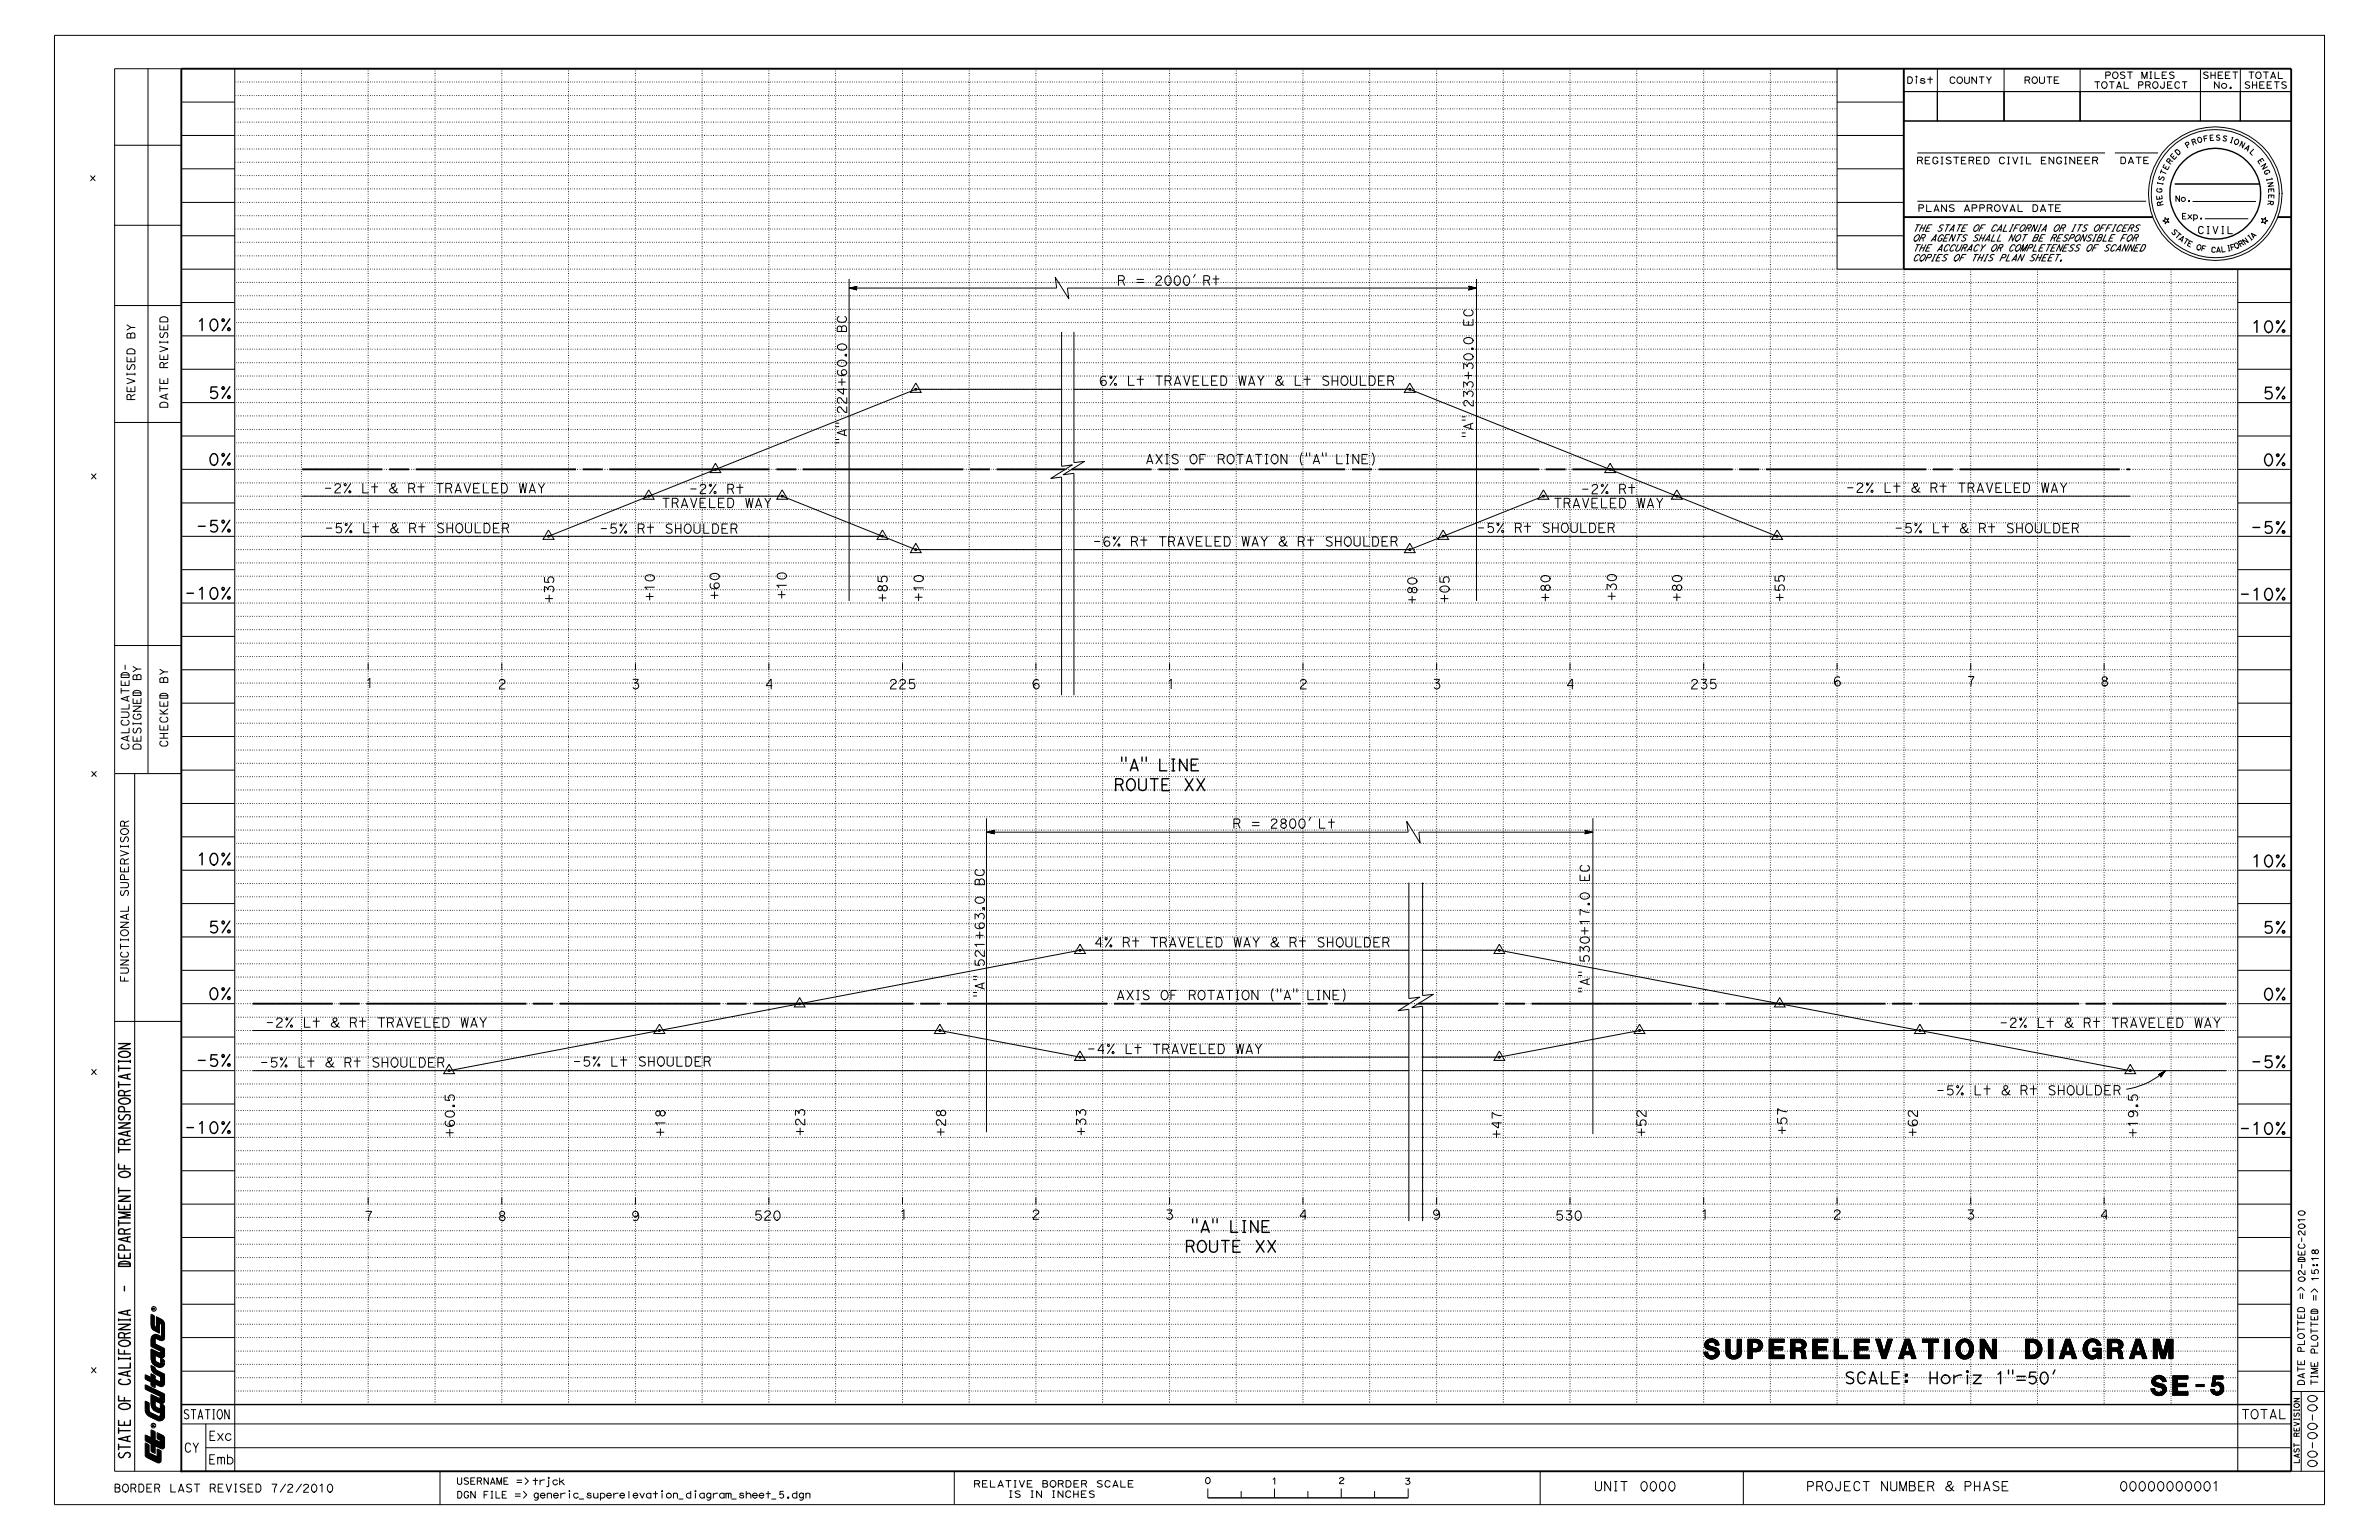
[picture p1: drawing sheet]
<svg xmlns="http://www.w3.org/2000/svg" width="432mm" height="279mm" viewBox="0 0 432 279" stroke-linecap="round" stroke-linejoin="round" font-family="sans-serif">
<defs><g id="words">
<g font-size="3.1">
<text x="309.3" y="246.5">SUPERELEVATION DIAGRAM</text>
<text x="390.4" y="253.2">SE-5</text>
</g>
<g font-size="1.9">
<text x="37.7" y="72.3">5%</text>
<text x="410.7" y="72.4">5%</text>
<text x="35.6" y="96.5">-5%</text>
<text x="408.5" y="96.8">-5%</text>
<text x="37.7" y="169.3">5%</text>
<text x="410.7" y="169.3">5%</text>
<text x="35.6" y="193.5">-5%</text>
<text x="408.5" y="193.7">-5%</text>
<text x="334.7" y="251.1">SCALE:</text>
<text x="350.9" y="251.1">Horiz 1&quot;=50'</text>
<text x="23.6" y="264.8" transform="rotate(-90 23.6 264.8)">STATE OF CALIFORNIA - DEPARTMENT OF TRANSPORTATION</text>
</g>
<g font-size="1.6">
<text x="58.9" y="96.7">-5% Lt &amp; Rt SHOULDER</text>
<text x="263" y="109.5" transform="rotate(-90 263 109.5)">+05</text>
<text x="293.4" y="109" transform="rotate(-90 293.4 109)">+30</text>
<text x="146.1" y="206.1" transform="rotate(-90 146.1 206.1)">+23</text>
<text x="37.8" y="261.4">Exc</text>
</g>
<g font-size="1.5">
<text x="202.7" y="51.8">R = 2000' Rt</text>
<text x="199.4" y="70">6% Lt TRAVELED WAY &amp; Lt SHOULDER</text>
<text x="153.6" y="80.7" transform="rotate(-90 153.6 80.7)">&quot;A&quot; 224+60.0 BC</text>
<text x="267.4" y="79.5" transform="rotate(-90 267.4 79.5)">&quot;A&quot; 233+30.0 EC</text>
<text x="58.7" y="89.5">-2% Lt &amp; Rt TRAVELED WAY</text>
<text x="125" y="89.6">-2% Rt</text>
<text x="286.9" y="89.6">-2% Rt</text>
<text x="335" y="89.3">-2% Lt &amp; Rt TRAVELED WAY</text>
<text x="108.8" y="96.8">-5% Rt SHOULDER</text>
<text x="198.4" y="99.1">-6% Rt TRAVELED WAY &amp; Rt SHOULDER</text>
<text x="268" y="96.6">-5% Rt SHOULDER</text>
<text x="343.9" y="96.7">-5% Lt &amp; Rt SHOULDER</text>
<text x="100.5" y="109.5" transform="rotate(-90 100.5 109.5)">+35</text>
<text x="118.8" y="109.1" transform="rotate(-90 118.8 109.1)">+10</text>
<text x="130.5" y="108.8" transform="rotate(-90 130.5 108.8)">+60</text>
<text x="142.7" y="108.7" transform="rotate(-90 142.7 108.7)">+10</text>
<text x="161" y="109.3" transform="rotate(-90 161 109.3)">+85</text>
<text x="167.6" y="109.2" transform="rotate(-90 167.6 109.2)">+10</text>
<text x="257.2" y="109.7" transform="rotate(-90 257.2 109.7)">+80</text>
<text x="281.3" y="109.2" transform="rotate(-90 281.3 109.2)">+80</text>
<text x="305.2" y="109.2" transform="rotate(-90 305.2 109.2)">+80</text>
<text x="323.9" y="109.2" transform="rotate(-90 323.9 109.2)">+55</text>
<text x="90.3" y="125">2</text>
<text x="114.5" y="125">3</text>
<text x="161.3" y="125">225</text>
<text x="187.2" y="125">6</text>
<text x="235.7" y="125">2</text>
<text x="259.9" y="125">3</text>
<text x="306.7" y="125">235</text>
<text x="332.6" y="124.5">6</text>
<text x="381.1" y="124.5">8</text>
<text x="223.7" y="150.3">R = 2800' Lt</text>
<text x="198.6" y="171.9">4% Rt TRAVELED WAY &amp; Rt SHOULDER</text>
<text x="178.6" y="181" transform="rotate(-90 178.6 181)">&quot;A&quot; 521+63.0 BC</text>
<text x="288.5" y="180.2" transform="rotate(-90 288.5 180.2)">&quot;A&quot; 530+17.0 EC</text>
<text x="48.2" y="186.4">-2% Lt &amp; Rt TRAVELED WAY</text>
<text x="362.9" y="186.4">-2% Lt &amp; Rt TRAVELED WAY</text>
<text x="47.2" y="193.6">-5% Lt &amp; Rt SHOULDER</text>
<text x="103.9" y="193.4">-5% Lt SHOULDER</text>
<text x="351.4" y="198.7">-5% Lt &amp; Rt SHOULDER</text>
<text x="82.4" y="206.4" transform="rotate(-90 82.4 206.4)">+60.5</text>
<text x="120.7" y="206.3" transform="rotate(-90 120.7 206.3)">+18</text>
<text x="171.6" y="206.2" transform="rotate(-90 171.6 206.2)">+28</text>
<text x="197" y="206.1" transform="rotate(-90 197 206.1)">+33</text>
<text x="272.5" y="206.6" transform="rotate(-90 272.5 206.6)">+47</text>
<text x="298.8" y="206.3" transform="rotate(-90 298.8 206.3)">+52</text>
<text x="324.3" y="205.9" transform="rotate(-90 324.3 205.9)">+57</text>
<text x="348" y="206.3" transform="rotate(-90 348 206.3)">+62</text>
<text x="388" y="206.4" transform="rotate(-90 388 206.4)">+19.5</text>
<text x="90.3" y="221.5">8</text>
<text x="114.5" y="221.5">9</text>
<text x="136.8" y="221.4">520</text>
<text x="187.2" y="221.2">2</text>
<text x="211.4" y="221.2">3</text>
<text x="259.9" y="221.2">9</text>
<text x="282.2" y="221.4">530</text>
<text x="332.6" y="221.2">2</text>
<text x="356.8" y="221.2">3</text>
<text x="33.4" y="263.5">CY</text>
<text x="37.8" y="265.7">Emb</text>
<text x="327.8" y="270.5">PROJECT NUMBER &amp; PHASE</text>
</g>
<text font-size="1.4" x="401.2" y="45.8" transform="rotate(3 401.2 45.8)">C</text>
<g font-size="1.3">
<text x="24.5" y="72.7" transform="rotate(-90 24.5 72.7)">REVISED BY</text>
<text x="30.5" y="74.1" transform="rotate(-90 30.5 74.1)">DATE REVISED</text>
<text x="23.4" y="136.2" transform="rotate(-90 23.4 136.2)">CALCULATED-</text>
<text x="25.6" y="136.2" transform="rotate(-90 25.6 136.2)">DESIGNED BY</text>
<text x="30.4" y="135.7" transform="rotate(-90 30.4 135.7)">CHECKED BY</text>
<text x="23.3" y="178.2" transform="rotate(-90 23.3 178.2)">FUNCTIONAL SUPERVISOR</text>
<text x="20.6" y="270.7">BORDER LAST REVISED 7/2/2010</text>
</g>
<text font-size="1.2" x="398.8" y="42.4">CIVIL</text>
<g font-size="1.1">
<text x="346" y="15.2">Dist</text>
<text x="353.7" y="15.2">COUNTY</text>
<text x="367.3" y="15.2">ROUTE</text>
<text x="380" y="16">TOTAL PROJECT</text>
<text x="382" y="14.3">POST MILES</text>
<text x="399.7" y="14.2">SHEET</text>
<text x="401.7" y="16">No.</text>
<text x="407.2" y="16.1">SHEETS</text>
<text x="347.8" y="29.7">REGISTERED CIVIL ENGINEER</text>
<text x="348" y="38.4">PLANS APPROVAL DATE</text>
<text x="347.1" y="42">THE STATE OF CALIFORNIA OR ITS OFFICERS</text>
<text x="347.1" y="43.8">OR AGENTS SHALL NOT BE RESPONSIBLE FOR</text>
<text x="347.1" y="45.6">THE ACCURACY OR COMPLETENESS OF SCANNED</text>
<text x="347.1" y="47.4">COPIES OF THIS PLAN SHEET.</text>
<text x="418.3" y="232.7" transform="rotate(-90 418.3 232.7)">02-DE</text>
<text x="420.8" y="232.6" transform="rotate(-90 420.8 232.6)">15:18</text>
<text x="82.8" y="269.3">USERNAME =&gt; trjck</text>
<text x="176.6" y="269.8">RELATIVE BORDER SCALE</text>
<text x="82.8" y="271.8">DGN FILE =&gt;</text>
<text x="96.7" y="271.8">generic_</text>
<text x="182.9" y="271.7">IS IN INCHES</text>
</g>
<g font-size="1">
<text x="397.9" y="26.4" transform="rotate(-18 397.9 26.4)">R</text>
<text x="404.4" y="25.8" transform="rotate(16 404.4 25.8)">I</text>
<text x="407.2" y="27" transform="rotate(30 407.2 27)">A</text>
<text x="242.8" y="269.2">2</text>
<text x="254.8" y="269.3">3</text>
</g>
<g font-size=".9">
<text x="393.9" y="29.9" transform="rotate(-52 393.9 29.9)">R</text>
<text x="394.5" y="29.1" transform="rotate(-47 394.5 29.1)">E</text>
<text x="396.9" y="26.9" transform="rotate(-32 396.9 26.9)">P</text>
<text x="398.9" y="26" transform="rotate(-15 398.9 26)">O</text>
<text x="400" y="25.7" transform="rotate(-10 400 25.7)">F</text>
<text x="403.2" y="25.5" transform="rotate(13 403.2 25.5)">S</text>
<text x="408.2" y="27.6" transform="rotate(43 408.2 27.6)">L</text>
<text x="409.7" y="29.2" transform="rotate(54 409.7 29.2)">E</text>
<text x="392.4" y="35.1" transform="rotate(-87 392.4 35.1)">G</text>
<text x="392.5" y="33.9" transform="rotate(-79 392.5 33.9)">I</text>
<text x="392.6" y="33" transform="rotate(-74 392.6 33)">S</text>
<text x="392.9" y="31.9" transform="rotate(-69 392.9 31.9)">T</text>
<text x="410.8" y="31" transform="rotate(65 410.8 31)">G</text>
<text x="411.3" y="32.2" transform="rotate(74 411.3 32.2)">I</text>
<text x="411.7" y="34.1" transform="rotate(87 411.7 34.1)">E</text>
<text x="411.8" y="35.2" transform="rotate(90 411.8 35.2)">E</text>
<text x="392.5" y="36.3" transform="rotate(-96 392.5 36.3)">E</text>
<text x="392.6" y="37.3" transform="rotate(-103 392.6 37.3)">R</text>
<text x="394.7" y="36.6">No.</text>
<text x="395.9" y="39.8">Exp.</text>
<text x="411.7" y="36.3" transform="rotate(96 411.7 36.3)">R</text>
<text x="394" y="42.1" transform="rotate(45 394 42.1)">S</text>
<text x="394.6" y="42.8" transform="rotate(39 394.6 42.8)">T</text>
<text x="396" y="44" transform="rotate(32 396 44)">T</text>
<text x="402.1" y="45.8">A</text>
<text x="406.6" y="44.9" transform="rotate(-29 406.6 44.9)">R</text>
<text x="408.9" y="43.4" transform="rotate(-43 408.9 43.4)">A</text>
<text x="417.3" y="265.6" transform="rotate(-90 417.3 265.6)">LAST REVISION</text>
</g>
<g font-size=".8">
<text x="395.2" y="28.3" transform="rotate(-43 395.2 28.3)">D</text>
<text x="406.3" y="26.5" transform="rotate(27 406.3 26.5)">N</text>
<text x="393.3" y="31" transform="rotate(-65 393.3 31)">E</text>
<text x="395.3" y="43.4" transform="rotate(39 395.3 43.4)">A</text>
<text x="396.9" y="44.5" transform="rotate(27 396.9 44.5)">E</text>
<text x="399.4" y="45.5" transform="rotate(13 399.4 45.5)">F</text>
<text x="404.9" y="45.4" transform="rotate(-16 404.9 45.4)">F</text>
<text x="405.7" y="45.2" transform="rotate(-27 405.7 45.2)">O</text>
<text x="408.3" y="43.8" transform="rotate(-39 408.3 43.8)">I</text>
</g>
<text font-size=".7" x="404.1" y="45.6" transform="rotate(-12 404.1 45.6)">I</text>
<g font-size=".4">
<text x="28.1" y="237.7" transform="rotate(-90 28.1 237.7)">R</text>
<text x="28" y="258.9" transform="rotate(-90 28 258.9)">R</text>
</g>
</g></defs>
<g fill="none" stroke="#000" stroke-width=".18">
<path d="M9.9 6.4h412v266.6h-412zM26.9 12.5v127.9M32.9 12.5h-12.1v254.4h12.1M32.9 18.5h9.7M42.6 12.5v254.4M333.4 12.5v36.3h12.1M333.4 18.5h12.1M345.5 16.6h6.1v5.3h-6.1zM345.5 16.6h70.4M346.3 13.9h.4a.51 .51 0 0 1 .4 .8l-.3 .4h-.5zM347.8 14l.2-.1-.2-.1v.2h.1M350.3 13.9v1.2"/>
<path d="M351.6 16.6h12.1v5.3h-12.1zM351.6 12.5v9.4M354 14.2a.44 .44 0 0 1 .4-.3 .44 .44 0 0 1 .4 .3M355.7 15.1a.58 .58 0 0 0 .5-.6 .58 .58 0 0 0-.7-.5 .61 .61 0 0 0-.3 .7 .61 .61 0 0 0 .6 .4M356.6 13.9v.9M357.4 13.9v.9M358.8 13.9v1.2l-.9-1.2v1.2M359.3 13.9h.8M359.7 13.9v1.2M360.6 13.9l.4 .6 .4-.6M363.7 16.6h13.8v5.3h-13.8zM363.7 12.5v9.4"/>
<path d="M368.1 14.5a.3 .3 0 0 0 .3-.3 .3 .3 0 0 0-.3-.3h-.5v1.2M369.3 15.1a.58 .58 0 0 0 .5-.7 .58 .58 0 0 0-.7-.4l-.1 .1a.61 .61 0 0 0-.2 .7 .61 .61 0 0 0 .6 .3M370.2 13.9v.9M371.1 13.9v.9M371.5 13.9h.9M372 13.9v1.2M373.6 13.9h-.7v1.2h.8M377.5 16.6h21.9v5.3h-21.9zM377.5 12.5v9.4M380.2 14.8h.9M380.7 14.8v1.2M382 16l.3-.1 .2-.4a.58 .58 0 0 0-.4-.7 .59 .59 0 0 0-.6 .6 .59 .59 0 0 0 .5 .6"/>
<path d="M382.8 13.7l.3-.3-.1-.3h-.8v1.1M382.9 14.8h.8M383.3 14.8v1.2M383.9 14.2a.58 .58 0 0 0 .5-.6 .58 .58 0 0 0-.7-.5 .62 .62 0 0 0-.2 .7 .62 .62 0 0 0 .5 .4M384.2 16l.4-1.2 .4 1.2M385.6 14.8v1.2h.8M385.6 13.1a.47 .47 0 0 0-.7 .3l.1 .1M386.1 13.1h.9M386.6 13.1v1.1M388.7 15.4a.3 .3 0 0 0 .3-.3 .3 .3 0 0 0-.3-.3h-.5v1.2M388.8 14.2v-1.1l.4 1.1 .5-1.1v1.1M390 15.4l.3-.2-.1-.3-.8-.1v1.2"/>
<path d="M390.2 13.1h.3M390.4 13.1v1.1M391.1 13.1v1.1h.8M391.2 16l.4-.2a.71 .71 0 0 0-.2-1 .59 .59 0 0 0-.7 .6 .59 .59 0 0 0 .6 .6M392.8 14.8v1M393.2 13.1h-.7v1.1h.8M394.2 14.8h-.8v1.2h.9M394.6 13.1a.48 .48 0 0 0-.8 .3l.1 .1M394.8 15.1l.3-.3h.2l.3 .3M396.1 14.8h.8M396.5 14.8v1.2M399.4 16.6h7.2v5.3h-7.2z"/>
<path d="M399.4 12.5v9.4M400.7 13.1a.47 .47 0 0 0-.7 .3l.1 .1M401.3 13.1v1.1M402.1 13.1v1.1M402.8 14.8v1.2l-.9-1.2v1.2M403.4 13.1h-.8v1.1h.9M404.7 13.1h-.8v1.1h.9M405.3 13.1h.9M405.7 13.1v1.1M406.6 16.6h9.3v5.3h-9.3zM406.6 12.5v9.4M408.2 13.1h.9"/>
<path d="M408.3 14.9a.47 .47 0 0 0-.8 .3l.1 .1M408.6 13.1v1.1M408.8 14.8v1.2M409.6 14.8v1.2M409.9 14.2h.1a.58 .58 0 0 0 .4-.7l-.2-.4a.58 .58 0 0 0-.8 .5 .58 .58 0 0 0 .6 .6M410.8 13.1h.9M411 14.8h-.9v1.2h.9M411.3 13.1v1.1M412.1 14.2l.5-1.1 .4 1.1M412.3 13.9h.6M412.3 14.8h-.8v1.2h.8M412.8 14.8h.9"/>
<path d="M413.2 14.8v1.2M413.5 13.1v1.1h.8M414.9 14.9a.47 .47 0 0 0-.7 .3l.1 .1M16.4 31.9l.9 .9M17.3 31.9l-.9 .9M20.8 26.4h12.1M32.9 24.6h9.7M32.9 30.6h9.7M32.9 36.7h9.7M333.4 24.6h12.1M333.4 30.6h12.1M333.4 36.7h12.1"/>
<path d="M345.5 21.9h70.4M348 27.7h34.1M348 36.5h41.5M348.6 29.1l.3-.2-.1-.3-.8-.1v1.2M348.8 37.7a.3 .3 0 0 0 .3-.3 .3 .3 0 0 0-.3-.3h-.5v1.3M349.7 37.1v1.3h.8M350.2 28.5h-.8v1.2h.9M350.9 28.8l.2-.3h.3l.3 .3M351 38.4l.5-1.3 .4 1.3M352.3 28.5h.4M352.5 28.5v1.2M353.3 37.1v1.3l-.9-1.3v1.3"/>
<path d="M354.1 28.6a.48 .48 0 0 0-.8 .2l.1 .2M354.6 28.5h.9M354.6 37.2a.51 .51 0 0 0-.8 .2l.1 .2M355.1 28.5v1.2M356.6 38.4l.4-1.3 .5 1.3M356.8 28.5h-.8v1.2h.8M357.9 29.1a.3 .3 0 0 0 .4-.3 .3 .3 0 0 0-.4-.3h-.5v1.2M358.5 37.7a.3 .3 0 0 0 .3-.3 .3 .3 0 0 0-.3-.3h-.6v1.3M359.6 28.5h-.8v1.2h.8M359.9 37.7a.3 .3 0 0 0 .3-.3 .3 .3 0 0 0-.3-.3h-.6v1.3M360.2 28.5h.4a.55 .55 0 0 1 .4 .8l-.3 .4h-.5zM361.3 37.7a.32 .32 0 0 0 .2-.5l-.8-.1v1.3"/>
<path d="M362.6 38.3l-.1 .1a.62 .62 0 0 1-.5-.7 .62 .62 0 0 1 .6-.6 .62 .62 0 0 1 .5 .7 .62 .62 0 0 1-.6 .6M363 28.8l.2-.3h.3l.3 .3M363.5 37.1l.4 1.3 .5-1.3M364.4 28.5h.3M364.6 28.5v1.2M364.8 38.4l.5-1.3 .4 1.3M365.3 28.5l.5 1.2 .4-1.2M366.3 37.1v1.3h.8M366.8 28.5h.3M367 28.5v1.2M367.8 28.5v1.2h.8M369 37.1l.7 .2 .1 .7-.2 .3-.6 .1z"/>
<path d="M370.4 38.4l.4-1.3 .5 1.3M371.3 28.5h-.8v1.2h.9M371.8 37.1h.9M372.2 37.1v1.3M372.8 28.5v1.2l-.9-1.2v1.2M373.4 28.8l.2-.3h.3l.3 .3M374 37.1h-.9v1.3h.9M374.8 28.5h.3M374.9 28.5v1.2M376.6 28.5v1.2l-.9-1.2v1.2M377.9 28.5h-.8v1.2h.8M379.3 28.5h-.9v1.2h.9"/>
<path d="M380.4 29.1l.3-.2-.1-.3-.8-.1v1.2M383.9 27.7h7.8M385 28.5l.7 .1a.75 .75 0 0 1-.1 1.1h-.6zM386.3 29.7l.5-1.2 .4 1.2M386.4 29.4h.7M387.7 28.5h.9M388.2 28.5v1.2M389.1 29.1h.6M389.9 28.5h-.8v1.2h.9M391.6 33.2l1 .2M391.6 33.1v.2M391.7 34.2l-.3 .2 .2 .4"/>
<path d="M392.4 35.5l.1 .5-1 .2-.1-.6M394.7 33.4h15.4M395.6 35.5v1.1l-.7-1.1v1.1M396.7 38.7h-.6v1h.7M398 36.6h11.5M400.2 39.7h7.9M400.6 24.6l-.6 .1 .2 .9M401.6 25h-.4M401.7 24.5h-.6l.1 1h.6M402.9 24.6l-.3-.1-.2 .1-.1 .2 .6 .4v.2l-.4 .1-.2-.2M405.7 26.2a.48 .48 0 0 0 .6-.4 .48 .48 0 0 0-.3-.5 .52 .52 0 0 0-.4 .4 .52 .52 0 0 0 .2 .5M410.4 30.2l.8-.5-.5 1 .8-.5"/>
<path d="M411.6 33.3l1-.2-.9 .7 .9-.1M411.7 36.5l.9 .1v.4l-.2 .1h-.1l-.2-.2M411.8 36v-.6h.9v.6M412.3 32.3l.1 .2M412.4 32.4l-.9 .3M412.7 34.8v-.5h-.9v.6M413.7 35.1a11.6 11.6 0 0 1-16.5 10.5 11.6 11.6 0 0 1-2.6-19.4 11.6 11.6 0 0 1 18.7 6l.3 1.4 .1 1.6M414.2 35.1a12.1 12.1 0 0 1-17.1 11.1 12.1 12.1 0 0 1-2.8-20.2 12.1 12.1 0 0 1 19.5 6l.4 3.2M20.8 40.9h12.1M20.8 55.4h12.1M23.1 58.9l.7 .5-.7 .5M29.1 57.8a.77 .77 0 0 1 .7-.4 .77 .77 0 0 1 .7 .5v.5h-1.5z"/>
<path d="M30.5 58.9v.9h-1.5v-.8M32.9 42.8h9.7M32.9 54.9h9.7M32.9 48.8h9.7M152.3 57.4l-.3 .2a.5 .5 0 0 0 .3 .8M152.8 59.4l-.3-.2a.45 .45 0 0 0-.5 .3v.6h1.6v-.7M154.1 52.3h37.7l-.3-2 2.5 3.9-.3-1.9h74.3M154.1 50.6v58.4M155.4 52.6l-.1-.3 .2-.3-.1 .3h-.3l.3-.2-.7 .2 .8 .2-1.1-.2 1.1-.3-1.4 .3 1.4 .3M203.7 50.9l.4-.4-.1-.3-.3-.2h-.7v1.8M209.8 50.4a.54 .54 0 0 1 .5-.4 .54 .54 0 0 1 .5 .3v.1M212 51.8a.96 .96 0 0 0 .2-1.7 .87 .87 0 0 0-.6 1.3l.2 .3 .3 .1"/>
<path d="M213.7 51.8a.96 .96 0 0 0 .1-1.7h-.2a.92 .92 0 0 0-.5 .9 .92 .92 0 0 0 .7 .8M215.4 51.8a.88 .88 0 0 0 .5-1 .88 .88 0 0 0-.7-.7 1.02 1.02 0 0 0 0 1.7h.3M216.9 49.8l-.3 .5M219.2 50.9a.42 .42 0 0 0 .4-.5 .42 .42 0 0 0-.4-.4h-.7v1.8M220.2 50.6h1.1M220.7 50v1.7M266 56.2l-.3 .5 .1 .4 .2 .1M266.6 51.9l1.4 .4-1.4 .3 1.1-.3-1.1-.3 .8 .3-.7 .1 .3-.1-.3-.1-.1 .4 .2-.3-.1-.4M267.4 57.9v1.1h-1.7v-1M268 50.6v58.4M333.4 42.8h12.1M347.6 43.8a.81 .81 0 0 0 .7-1.2 .83 .83 0 0 0-.8 1.2h.2"/>
<path d="M347.7 46.4l.1-.1a.31 .31 0 0 1 .4-.1 .31 .31 0 0 1 .2 .2M347.8 40.8h.8M347.8 44.4h.8M348.2 40.8l-.6 1.2M348.2 44.4l-.6 1.2M348.7 47.3a.78 .78 0 0 0 .7-1.1 .9 .9 0 0 0-.8 1.1h.2M348.9 40.8l-.5 1.2M348.9 44.4l-.5 1.2M349.1 43.2l.2-.1 .2-.3-.1-.2h-.5l-.6 1.2M349.6 40.8l-.6 1.2M349.6 44.4l-.6 1.2M350.2 46.8a.36 .36 0 0 0 .3-.2 .36 .36 0 0 0 0-.4h-.5l-.6 1.1"/>
<path d="M350.5 43.8l.9-1.2-.2 1.2M350.7 40.8h-.7l-.5 1.2h.7M350.7 44.4h-.7l-.5 1.2h.7M351.1 46.2h.3M351.3 46.2l-.6 1.1M351.6 45.6l.9-1.2-.1 1.2M352.1 42.8l.4-.2 .2 .2M352.5 46.2h-.6l-.6 1.1h.7M352.8 40.9a.44 .44 0 0 0-.5-.1 .44 .44 0 0 0-.2 .4M353.2 44.6l.3-.2h.3v.2M353.3 40.8h.7M353.6 46.2a.43 .43 0 0 0-.5 0 .43 .43 0 0 0-.2 .4"/>
<path d="M353.6 40.8l-.5 1.2M353.8 42l.9-1.2-.2 1.2M353.9 42.6h-.6l-.6 1.2h.6M354.3 44.6l.3-.2h.2l.1 .2M354.9 47.3a.9 .9 0 0 0 .7-1.1h-.1a.86 .86 0 0 0-.7 1.1h.2M355 42.6l-.6 1.2-.1-1.2-.5 1.2M355.4 40.8h.7M355.4 42.6h.7M355.4 44.4l-.4 .9M355.7 42.6l-.5 1.2M355.8 40.8l-.6 1.2M356.1 44.4l-.4 .9"/>
<path d="M356.7 45l.4-.3v-.3h-.6l-.5 1.2M356.8 46.2h-.6l-.5 1.1M357 45.6l.9-1.2-.2 1.2M357.1 42.7l-.5-.1-.3 .3 .1 .1M357.1 40.8h-.6l-.5 1.2h.6M358.4 46.2h.7M358.5 42a.84 .84 0 0 0 .6-1.2 .84 .84 0 0 0-.7 1.2h.1M358.6 44.6l.3-.2h.2l.1 .2M358.7 46.2l-.5 1.1M359.3 42.7l-.5-.1-.3 .3v.1M359.5 46.2l-.6 1.1M359.7 44.4l.1 .6 .6-.6"/>
<path d="M359.7 42.6l-.5 1.2M360.1 46.2l-.5 1.1M360.3 43.8l.9-1.2-.2 1.2M360.4 40.8h-.7l-.5 1.2M360.4 42.6l-.6 1.2M360.6 46.2h.3M360.8 46.2l-.6 1.1M361.7 45.6a.85 .85 0 0 0 .7-1.2 .86 .86 0 0 0-.9 1.1l.3 .1M361.8 41l.3-.2h.3l.1 .2M361.9 42.6l-.5 1.2h.7M362 46.2a.45 .45 0 0 0-.5 0 .45 .45 0 0 0-.2 .4M362.4 42l.9-1.2-.1 1.2"/>
<path d="M363 42.6l-.5 1.2h.6M363.2 45l.3-.2a.22 .22 0 0 0 .1-.2 .22 .22 0 0 0-.2-.2h-.4l-.6 1.2M363.7 46.8a.37 .37 0 0 0 .3-.6h-.5l-.5 1.1M364.1 40.8l-.6 1.2h.7M364.6 46.2l-.5 1.1h.6M365.1 44.6l.3-.2h.2l.1 .2M365.1 47.3l.9-1.1-.1 1.1M365.2 40.8h.3M365.4 40.8l-.6 1.2M365.8 42.6l-.5 1.2-.2-1.2-.5 1.2M366 43.8a1.03 1.03 0 0 0 .8-1l-.2-.2a.9 .9 0 0 0-.7 1.1l.2 .1M366 45.6a.85 .85 0 0 0 .7-1.2 .91 .91 0 0 0-.8 1.1l.2 .1"/>
<path d="M366.6 40.8h-.6l-.6 1.2M366.7 45.6l.6-1.2-.2 1.2 .9-1.2-.5 1.2M366.8 42a.93 .93 0 0 0 .7-1.2 .84 .84 0 0 0-.7 1.2h.1M367.3 42.6h.7M367.5 46.2l-.6 1.1-.1-1.1-.6 1.1M367.7 42.6l-.6 1.2M368.3 41.4l.3-.2v-.4h-.5l-.5 1.2M368.6 45a.48 .48 0 0 0 .3-.6h-.5l-.5 1.2M369.5 44.4l-.5 1.2h.6M369.5 46.2a.42 .42 0 0 0-.5 0 .42 .42 0 0 0-.2 .4M369.7 43.1l.3-.4-.1-.1h-.4l-.6 1.2h.5M369.9 40.8l-.6 1.2-.1-1.2-.5 1.2"/>
<path d="M370 46.2l-.5 1.1M370.4 40.8h.2M370.5 40.8l-.6 1.2M370.5 42l1-1.2-.3 1.2M370.6 46.2l-.5 1.1M371.2 42.6h-.6l-.6 1.2h.7M371.2 44.4h-.6l-.6 1.2h.7M371.6 44.4h.7M371.8 46.2h-.7l-.5 1.1h.6M372 44.4l-.5 1.2M372.9 46.2h-.7l-.5 1.1h.6M372.9 43.2l.4-.3-.2-.3h-.4l-.5 1.2"/>
<path d="M373 42a.81 .81 0 0 0 .7-1.2 .91 .91 0 0 0-.8 1.1l.2 .1M373.3 46.2h.7M373.4 44.4h-.7l-.5 1.2h.7M373.7 46.2l-.6 1.1M374.4 42.6h-.6l-.6 1.2h.7M374.5 44.4l-.5 1.2-.2-1.2-.6 1.2M374.5 41.4a.37 .37 0 0 0 .3-.2 .37 .37 0 0 0 0-.4h-.5l-.5 1.2M375.5 42.7a.39 .39 0 0 0-.5-.1 .39 .39 0 0 0-.2 .4M375.5 44.4h-.6l-.6 1.2h.7M376.1 43.2a.39 .39 0 0 0 .4-.2 .39 .39 0 0 0-.1-.4h-.4l-.6 1.2M376.6 44.5a.42 .42 0 0 0-.5-.1 .42 .42 0 0 0-.2 .4M376.6 40.8h.2"/>
<path d="M376.7 40.8l-.5 1.2M376.8 43.8a.9 .9 0 0 0 .7-1.1v-.1a.83 .83 0 0 0-.8 1.2h.2M377.3 40.8h.7M377.6 44.5a.4 .4 0 0 0-.4-.1 .4 .4 0 0 0-.2 .4M377.7 40.8l-.6 1.2M378.8 42.6l-.5 1.2-.2-1.2-.6 1.2M379 45.6h.1a.96 .96 0 0 0 .6-1.2 .87 .87 0 0 0-.8 1.2h.2M379 40.9a.4 .4 0 0 0-.5-.1 .4 .4 0 0 0-.2 .4M379.8 42.7a.39 .39 0 0 0-.5-.1 .39 .39 0 0 0-.2 .4M380.3 42a.84 .84 0 0 0 .7-1.2 .84 .84 0 0 0-.7 1.2h.1M380.3 42.6h.3M380.5 42.6l-.6 1.2"/>
<path d="M380.9 44.4h-.6l-.6 1.2M381.3 43.1l.3-.4-.1-.1h-.4l-.5 1.2h.4M382.2 42.6l-.5 1.2h.6M382.2 40.8h-.6l-.5 1.2M383.1 44.5a.45 .45 0 0 0-.8 .3M383.3 40.8h-.6l-.5 1.2M383.5 44.6l.3-.2h.2l.1 .2M383.9 40.8h.3M383.9 42.6h-.6l-.6 1.2h.7M384 40.8l-.6 1.2M384 45.6l1-1.2-.3 1.2M384.5 41l.4-.2h.2l.1 .2"/>
<path d="M386.1 42.6h-.7l-.5 1.2M386.3 43.8a.86 .86 0 0 0 .6-1.2l-.3 .1-.4 .5a.32 .32 0 0 0-.1 .3 .32 .32 0 0 0 .3 .3M386.3 40.8h-.6l-.6 1.2h.7M386.4 44.4l-.6 1.2-.1-1.2-.6 1.2M386.9 41.4a.34 .34 0 0 0 .4-.2 .34 .34 0 0 0-.1-.4h-.4l-.6 1.2M387.5 44.4l-.6 1.2-.1-1.2-.6 1.2M387.8 43.2l.3-.3-.1-.3h-.4l-.6 1.2M388.5 44.4h-.7l-.5 1.2h.7M388.5 40.9a.42 .42 0 0 0-.5-.1 .42 .42 0 0 0-.2 .4M388.9 44.4h.5a.96 .96 0 0 1-1 1.2zM392.6 40.1l.4 .1v.4l.3-.4 .4 .2-.3-.4 .2-.4-.4 .2-.2-.3v.4l-.4 .2h.1M398 43.9l-.6-.2-.4 .8 .5 .3"/>
<path d="M399 45.3a.38 .38 0 0 0 .5-.3v-.4a.38 .38 0 0 0-.4-.2 .38 .38 0 0 0-.3 .4v.4l.2 .2M399.1 41.3l.3-.2h.2l.3 .2M400.4 44.7l-.6-.1-.2 .9M400.6 41.1h.4M400.8 41.1v1.3M401.7 41.1l.4 1.3 .5-1.3M402.4 45.8l.3-1 .3 1M403.2 44.8l.1 .9h.6M403.3 41.1h.3M403.5 41.1v1.3M404.4 41.1v1.3h.8M404.5 44.6l.1 .9"/>
<path d="M404.6 44.5l-.3 .1M405.4 44.3l-.5 .1 .2 1M406.2 49v217.9M406.2 54.9h9.7M407.5 43.2l.6 .8-1.1-.5 .6 .8M408.1 42.7l.6 .8M408.2 42.7l-.2 .1M411.5 40l.1 .1-.4 .1v.4l-.3-.3-.4 .1 .2-.4-.2-.4 .4 .2 .3-.3v.4l.4 .2M20.8 76.6h12.1M23.1 68.6l1.4 .6-1.4 .4M23.1 67.9h1.4M23.1 67.7v.4"/>
<path d="M23.1 63.5a.93 .93 0 0 1 1.3 .1l.1 .6h-1.4zM23.1 66.2v.8h.4l.1-.1M23.7 60.6l-.2-.1h-.3l-.1 .2v.6h1.4v-.6M23.8 71.9l-.2-.3a.35 .35 0 0 0-.3 0 .35 .35 0 0 0-.2 .3v.6h1.4M24.5 70.1v1h-1.4v-.9M24.5 64.7v.9h-1.4v-.8M29 73.3a.83 .83 0 0 1 1.5 .1v.5h-1.5zM29 62.8l1.5 .5-1.5 .5M29 61.9v.4M29 70v1M29 70.5h1.5M29 62.1h1.5"/>
<path d="M29.1 60.4l-.1 .2 .1 .4 .1 .2 .4-.1M29.7 66.1a.36 .36 0 0 0-.3-.4 .36 .36 0 0 0-.4 .4v.6h1.5M30.5 71.5l-1.5 .4 1.5 .6M30.5 68.6v1h-1.5v-.9M30.5 64.3v.9h-1.5v-.8M32.9 79.1h9.7M32.9 73h9.7M32.9 67h9.7M32.9 60.9h9.7M151.7 79.7h.6M151.7 76.8h.6M151.7 77.4h.6"/>
<path d="M152.1 67.2l-.1 .2a.59 .59 0 0 0 .5 .7h.5M152.3 73.8l-.3 .3v.6l.3 .1M152.3 72.2l-.3 .3v.5l.3 .1M153.1 70.5v1l-1.1-.8 1.7-.1M153.6 78l-1.6 .5 1.6 .6M153.6 65.8a.92 .92 0 0 1-.7 .7 .92 .92 0 0 1-.9-.4v-.3a.96 .96 0 0 1 1.7 .1M153.6 62.9l.1 .1a.93 .93 0 0 1-1.4 .4 .51 .51 0 0 1-.3-.7 .51 .51 0 0 1 .6-.3h.3l.6 .2 .2 .4M166.2 69.5l1 1.7h-2zM166.4 70.5l-.1 .3-.2-.1v-.2h.2l.1 .1M192.7 60.2v24.4l1.9-.3-3.9 2.5 2-.2v39.5M192.7 70.6h-26.5l-66.7 26.7M194.9 60.2v23.7l1.9-.2-3.8 2.4 1.9-.2v40.2"/>
<path d="M194.9 70.6h61l66.7 26.7M200.7 68.4a.68 .68 0 0 0-.9 .1 .68 .68 0 0 0-.1 .8M201.6 68.6l.2-.2-.2-.2-.2 .3 .3 .1M202.6 68.2l-1.1 1.7M204.8 68.2v1.7h1M207 68.2v1.7M209.8 68.2h1.1M210.4 68.2v1.7M212.2 69.1l.3-.3-.1-.4-.2-.2h-.7v1.7M213.2 69.9l.5-1.7 .6 1.7M214.9 68.2l.5 1.7 .6-1.7M217.5 68.2h-.9v1.7h1"/>
<path d="M218.3 68.2v1.7h1M220.9 68.2h-1v1.7h1.1M221.6 68.2h.5a.94 .94 0 0 1 .6 .9 .94 .94 0 0 1-.6 .8h-.5zM224.9 68.2l.2 1.7 .4-1.7 .3 1.7 .4-1.7M226.6 69.9l.6-1.7 .5 1.7M228.3 68.2l.5 .9 .6-.9M232.9 69.1a.75 .75 0 0 1-.4 .8 .75 .75 0 0 1-.9-.2v-.4l.7-.4 .3-.3-.2-.3h-.3l-.2 .1a2.02 2.02 0 0 0 1.1 1.5M235.1 68.2v1.7h1M237.3 68.2v1.7M241.1 68.4a.65 .65 0 0 0-1 .2l.2 .3M241.8 68.2v1.7M242.8 68.2v1.7"/>
<path d="M244 69.9h.1a.79 .79 0 0 0 .6-.8l-.2-.6a.59 .59 0 0 0-.7-.2 .59 .59 0 0 0-.4 .6l.1 .7 .2 .2 .4 .1M245.1 68.2v1.3M246.2 68.2v1.3M246.9 68.2v1.7h1M248.5 68.2h.6a.94 .94 0 0 1 .5 .9 .94 .94 0 0 1-.5 .8h-.6zM251.2 68.2h-1v1.7h1.1M252.6 69.1l.4-.3a.47 .47 0 0 0-.4-.6h-.7v1.7M255.9 69.5l1 1.7h-2zM256.1 70.5l-.1 .3-.3-.1 .1-.2h.2l.1 .1M265.4 78.5h.6M265.4 79.2h.6M265.4 75.6h.6"/>
<path d="M265.4 76.2h.6M266 72.7a.5 .5 0 0 0-.3 .5 .5 .5 0 0 0 .3 .4M266.3 71.6l-.2-.4-.4-.2v.9M266.3 69.9l-.2-.4-.4-.2v1M266.3 66.5l-.2-.4-.4-.1v.9M267.4 76.8l-1.7 .6 1.7 .5M267.4 64.7a.86 .86 0 0 1-.9 .7 .86 .86 0 0 1-.8-.7 .98 .98 0 0 1 1.7 0M267.4 61.7v.1a.92 .92 0 0 1-.9 .6 .92 .92 0 0 1-.8-.7 .97 .97 0 0 1 .8-.5 .97 .97 0 0 1 .9 .6M406.2 79.1h9.7M406.2 73h9.7M406.2 67h9.7M406.2 60.9h9.7"/>
<path d="M16.6 86l.8 .9M17.4 86l-.8 .9M32.9 97.3h9.7M32.9 91.2h9.7M32.9 85.2h9.7M54.8 97.3h105.4M54.8 90h87.2l24.2 9.7h26.5M60.8 88.1a.5 .5 0 0 1 .5-.4 .5 .5 0 0 1 .5 .4M62 95h-.9l-.1 .8M62.7 88.1l.1-.2-.2-.2-.1 .3 .3 .1M62.9 95.3a.18 .18 0 0 1-.3-.2 .18 .18 0 0 1 .3-.1l.1 .2-.2 .2M63.6 87.7l-1.1 1.7"/>
<path d="M63.8 95l-1.1 1.7M65.8 87.7v1.7h1.1M66 95v1.7h1M68 87.7v1.7M68.2 95v1.7M72.1 88.6l-.4 .7a.54 .54 0 0 1-.6 .1 .54 .54 0 0 1-.3-.6l.9-.6v-.3l-.1-.2h-.3l-.2 .2a2.23 2.23 0 0 0 .9 1.4l.2 .1M72.2 95.9l-.3 .6a.54 .54 0 0 1-.7 .1 .54 .54 0 0 1-.2-.6l.6-.3 .3-.4-.2-.3h-.3l-.2 .2a2.02 2.02 0 0 0 1.2 1.5M74.9 88.6l.3-.1 .1-.3-.1-.3-.3-.2h-.7v1.7M75.1 95.8l.2-.1 .2-.3-.2-.3-.2-.1h-.7v1.7M76.4 87.7v1.7M76.6 95v1.7M79.3 87.7h1.1"/>
<path d="M79.8 87.7v1.7M80.5 95.1a.54 .54 0 0 0-.7-.1 .54 .54 0 0 0-.3 .6h.1M81.1 95v1.7M81.6 88.6l.4-.4-.1-.3-.3-.2h-.7v1.7M82.1 95v1.7M82.6 89.4l.6-1.7 .5 1.7M83.3 96.7l.3-.1 .3-.4a.97 .97 0 0 0-.4-1.2h-.1a.86 .86 0 0 0-.7 .8 .86 .86 0 0 0 .7 .9M84.3 87.7l.6 1.7 .5-1.7M84.5 95v1.2M85.6 95v1.2M86.3 95v1.7h1M87 87.7h-1v1.7h1"/>
<path d="M87.7 87.7v1.7h1M87.9 95h.6a1.04 1.04 0 0 1 .3 1.4l-.3 .3h-.6zM90.3 87.7h-1v1.7h1.1M90.5 95h-.9v1.7h1M91 87.7h.6a.94 .94 0 0 1 .5 .9 .94 .94 0 0 1-.6 .8h-.5zM91.9 95.8l.4-.2v-.4l-.4-.2h-.7v1.7M94.3 87.7l.3 1.7 .3-1.7 .4 1.7 .3-1.7M96.1 89.4l.5-1.7 .6 1.7M97.7 87.7l.6 .9 .5-.9M99.5 96.2l1.1 1.7h-2zM99.7 97.2v.2l-.2 .1-.1-.2 .1-.2 .3 .2M111.8 95.1h-.8l-.1 .8"/>
<path d="M112.8 95.4l-.3-.1 .2-.2 .2 .1-.2 .2M113.7 95.1l-1.2 1.7M116.5 95.9l.3-.1a.42 .42 0 0 0 .1-.5 .42 .42 0 0 0-.4-.2h-.7v1.7M117.8 88.9l.9 1.7h-1.9zM117.9 89.9l-.1 .3-.3-.2 .2-.1h.1l.1 .1M118 95.1v1.7M120.3 90.4h1.2M120.9 90.4v1.7M121.9 95.2l-.3-.1a.54 .54 0 0 0-.7 .4l.2 .2M122 91.2h.7l.4 .9M122.6 95.1v1.7M122.7 91.2a.43 .43 0 0 0 .4-.4 .43 .43 0 0 0-.4-.4h-.7v1.7"/>
<path d="M123.6 95.1v1.7M123.7 92.1l.5-1.7 .6 1.7M123.8 91.7h.9M124.8 96.8a.87 .87 0 0 0 .7-.9 .87 .87 0 0 0-.7-.8 .87 .87 0 0 0-.6 .9 .87 .87 0 0 0 .7 .8M125.4 90.4l.5 1.7 .6-1.7M126 95.1v1.2M127.1 95.1v1.2M127.1 91.2h.6M127.1 88.2a.52 .52 0 0 1 .5-.3 .52 .52 0 0 1 .5 .3M127.7 95.1v1.7h1M128 90.4h-.9v1.7h1M128.8 90.4v1.7h1"/>
<path d="M128.9 88.2l.2-.2-.3-.1v.2l.2 .1M129.3 95.1h.6a.95 .95 0 0 1 0 1.7h-.6zM129.9 84.1l.9 1.6h-1.9zM129.9 87.9l-1.1 1.7M130 85.1v.2h-.3v-.2l.2-.1 .1 .2M130.4 91.2h.7M131.4 90.4h-1v1.7h1.1M132 95.1h-1v1.7h1.1M132.1 90.4h.6a.97 .97 0 0 1 0 1.7h-.6zM132.8 88.7a.42 .42 0 0 0 .4-.4 .42 .42 0 0 0-.4-.4h-.7v1.7M133.4 95.9l.3-.1a.43 .43 0 0 0 .1-.5 .43 .43 0 0 0-.4-.2h-.7v1.7M134.3 87.9v1.7"/>
<path d="M135.4 90.4l.3 1.7 .3-1.7 .3 1.7 .4-1.7M137.1 92.1l.6-1.7 .5 1.7M137.3 91.7h.8M138.8 90.4l.5 .8 .6-.8M139.3 91.2v.9M142 88.9l.9 1.7h-1.9zM142.1 89.9l-.1 .3h-.1l-.1-.2 .1-.1 .3 .1M151.7 80.3h.6M160.2 96.2l.9 1.7h-1.9zM160.3 97.2l-.1 .3-.2-.2 .2-.2 .1 .2M166.2 98.6l1 1.7h-2zM166.4 99.6l-.1 .3-.2-.1v-.3h.2l.1 .2"/>
<path d="M201.3 97.6l-.4-.2a.78 .78 0 0 0-.5 1M202.2 97.8a.2 .2 0 0 0 .3-.2 .2 .2 0 0 0-.3-.2l-.1 .2 .2 .2M203.3 97.4l-1.2 1.7M206.1 98.2l.3-.3v-.4l-.3-.1h-.7v1.7M207.6 97.4v1.7M208.1 84.1l.6-1.7 .5 1.7M208.3 83.7h.8M209.8 82.4l1.1 1.7M210.5 97.4h1.1M210.9 82.4l-1.1 1.7M211 97.4v1.7M211.6 82.4h.4"/>
<path d="M211.6 84.1h.4M211.8 82.4v1.7M212.8 98.2l.4-.3-.1-.4-.3-.1h-.7v1.7M213.8 82.6l-.6-.2-.4 .3 .1 .4 .8 .4a.47 .47 0 0 1 0 .6 .47 .47 0 0 1-.7 0l-.2-.2M213.8 99.1l.6-1.7 .5 1.7M215.5 97.4l.5 1.7 .6-1.7M216.6 84.1a.87 .87 0 0 0 .7-.8 .87 .87 0 0 0-.7-.9 .87 .87 0 0 0-.6 .9 .87 .87 0 0 0 .7 .8M217.8 83.3h.7M218.2 97.4h-1.1v1.7h1.1M218.8 82.4h-1v1.7M218.9 97.4v1.7h1M221.1 83.3h.7l.4 .8"/>
<path d="M221.5 97.4h-1v1.7h1.1M221.8 83.3l.3-.1 .1-.3-.1-.3-.3-.2h-.7v1.7M222.2 97.4h.6a.94 .94 0 0 1 .5 .8 .94 .94 0 0 1-.6 .9h-.5zM223.4 84.1a.87 .87 0 0 0 .6-.8 .87 .87 0 0 0-.7-.9 .87 .87 0 0 0-.6 .9 .87 .87 0 0 0 .8 .8M224.5 82.4h1.2M225.1 82.4v1.7M225.5 97.4l.2 1.7 .4-1.7 .4 1.7 .3-1.7M226.2 84.1l.6-1.7 .5 1.7M226.3 83.7h.9M227.3 99.1l.5-1.7 .6 1.7M227.9 82.4h1.1M228.5 82.4v1.7"/>
<path d="M228.9 97.4l.6 .8 .5-.8M229.7 82.4h.4M229.7 84.1h.4M229.9 82.4v1.7M231.3 84.1a.86 .86 0 0 0 .7-.8 .86 .86 0 0 0-.7-.9 .87 .87 0 0 0-.6 .9 .87 .87 0 0 0 .7 .8M233.5 98.3l-.3 .6a.54 .54 0 0 1-.7 .2 .54 .54 0 0 1-.2-.7l.9-.5v-.3l-.3-.2-.3 .1-.1 .2 .1 .3a1.77 1.77 0 0 0 1.1 1.1M233.6 82.4v1.7l-1.1-1.7v1.7M236.3 82.1a2.19 2.19 0 0 0 0 2.3M236.4 98.2l.3-.3-.1-.4-.2-.1h-.8v1.7M237.1 82.1v.6M237.7 82.1v.6M237.9 97.4v1.7"/>
<path d="M238.4 84.1l.6-1.7 .5 1.7M238.5 83.7h.9M240.1 82.1v.6M240.7 82.1v.6M241.7 97.5l-.7-.1-.3 .3 .2 .3M242.4 97.4v1.7M242.6 82.4v1.7h1M243.4 97.4v1.7M244.4 82.4h.4M244.4 84.1h.4M244.6 82.4v1.7M244.6 99.1a.86 .86 0 0 0 .7-.9 .86 .86 0 0 0-.7-.8 .87 .87 0 0 0-.6 .9 .87 .87 0 0 0 .7 .8"/>
<path d="M245.8 97.4v1.3M246.6 82.4v1.7l-1-1.7v1.7M246.9 97.4v1.3M247.2 83.3h.7M247.5 97.4v1.7h1M248.2 82.4h-1v1.7h1.1M249.1 82.2l.3 .8v.8l-.3 .6M249.2 97.4h.5a.92 .92 0 0 1 .6 .8 .92 .92 0 0 1-.6 .9h-.5zM251.8 97.4h-1v1.7h1.1M253.2 98.2l.4-.3-.1-.4-.3-.1h-.7v1.7M255.9 98.6l1 1.7h-2zM256.1 99.6l-.1 .3-.3-.1 .1-.3h.2l.1 .2"/>
<path d="M261.9 96.2l1 1.7h-1.9zM261.9 97.3h124.7M262.1 97.2v.2l-.2 .1-.1-.2 .1-.2 .2 .2M271 94.9h-.8l-.1 .8M271.9 95.3l.2-.2-.1-.2h-.2l-.1 .3 .3 .1M272.9 94.9l-1.1 1.7M275.7 95.7a.4 .4 0 0 0 .4-.4 .4 .4 0 0 0-.4-.4h-.6v1.7M277.3 94.9v1.7M280.1 88.9l1 1.7h-1.9zM280.3 89.9l-.1 .3-.3-.2 .2-.1h.1l.1 .1M281.1 95.1a.59 .59 0 0 0-.6-.2 .59 .59 0 0 0-.4 .4l.2 .2M281.8 94.9v1.7"/>
<path d="M282.2 90.4h1.2M282.8 90.4v1.7M282.8 94.9v1.7M283.9 91.2h.7l.4 .9M284.1 96.6a.63 .63 0 0 1-.7-.6 .81 .81 0 0 1 .8-1.1l.2 .2a1.01 1.01 0 0 1-.1 1.4l-.3 .1M284.6 91.2l.4-.3-.2-.3-.2-.2h-.7v1.7M285.1 94.9v1.3M285.6 92.1l.5-1.7 .6 1.7M285.7 91.7h.9M286.3 94.9v1.3M286.9 94.9v1.7h1M287.3 90.4l.5 1.7 .6-1.7"/>
<path d="M288.5 94.9h.6a.91 .91 0 0 1 .4 1.1 .91 .91 0 0 1-1 .6zM288.9 91.3h.7M289 88.2a.51 .51 0 0 1 .5-.3 .51 .51 0 0 1 .5 .3M289.9 90.4h-1v1.7h1.1M290.7 90.4v1.7h1M290.8 88.2h.2l-.1-.3-.3 .3h.3M291.2 94.9h-1v1.7h1.1M291.8 87.9l-1.1 1.7M292.2 84.1l1 1.6h-1.9zM292.3 91.3h.7M292.4 85.1v.2h-.3v-.2l.1-.1 .2 .2M292.6 95.7l.3-.2v-.4l-.2-.2h-.8v1.7"/>
<path d="M293.3 90.4h-1v1.7h1M294 90.4h.5a.96 .96 0 0 1 .6 .9 .96 .96 0 0 1-.6 .8h-.5zM294.7 88.7l.3-.3a.47 .47 0 0 0-.3-.5h-.7v1.7M296.2 87.9v1.7M297.2 90.4l.3 1.7 .4-1.7 .3 1.7 .4-1.7M299 92.1l.6-1.7 .5 1.7M299.1 91.7h.9M300.7 90.4l.5 .8 .6-.8M301.2 91.2v.9M304.4 88.9l.9 1.7h-1.9zM304.5 89.9l-.1 .3h-.1l-.1-.2 .1-.1 .3 .1M322.6 96.2l.9 1.7h-1.9z"/>
<path d="M322.7 97.2l-.1 .3-.3-.2 .3-.2 .1 .2M337.1 88v-.1a.57 .57 0 0 1 1 .1M338.9 88l.2-.2-.2-.1-.1 .2 .2 .1M339.9 87.7l-1.1 1.6M342.2 87.7v1.6h.9M344.3 87.7v1.6M346.9 95h-.9l-.1 .8M347.7 95.4l.2-.2-.1-.2a.21 .21 0 0 0-.2 .1 .21 .21 0 0 0 .1 .3h.1M348.4 88.5l-.5 .8a.68 .68 0 0 1-.9-.3l.2-.4 .8-.5-.1-.4h-.4l-.2 .2a1.97 1.97 0 0 0 1.2 1.4M348.7 95l-1.1 1.7M351 95v1.7h.9M351.2 88.5a.42 .42 0 0 0 .4-.4 .42 .42 0 0 0-.4-.4h-.7v1.6"/>
<path d="M352.7 87.7v1.6M353.1 95v1.7M355.5 87.7h1.2M356.1 87.7v1.6M357.2 95.9a.78 .78 0 0 1-.5 .7 .78 .78 0 0 1-.9-.2l.1-.4 .9-.5v-.4h-.6l-.1 .3 .2 .2a1.77 1.77 0 0 0 1 1.1M357.9 88.5a.43 .43 0 0 0 .4-.4 .43 .43 0 0 0-.4-.4h-.7v1.6M358.9 89.3l.5-1.6 .6 1.6M360 95.8l.4-.3-.2-.4-.2-.1h-.7v1.7M360.6 87.7l.5 1.6 .6-1.6M361.5 95v1.7M363.2 87.7h-.9v1.6h1M364 87.7v1.6h1"/>
<path d="M365.4 95.1l-.5-.1-.5 .1v.4l.1 .1M366 95v1.7M366.6 87.7h-1v1.6h1.1M367.1 95v1.7M367.3 87.7h.6a.92 .92 0 0 1 .4 1.1 .92 .92 0 0 1-1 .5zM368.3 96.7a.87 .87 0 0 0 .6-.9 .87 .87 0 0 0-.7-.8 .87 .87 0 0 0-.6 .9 .87 .87 0 0 0 .8 .8M369.4 95v1.2M370.5 95v1.2M370.6 87.7l.3 1.6 .3-1.6 .3 1.6 .4-1.6M371.2 95v1.7h1M372.3 89.3l.6-1.6 .5 1.6M372.8 95h.6a.94 .94 0 0 1 .5 .8 .94 .94 0 0 1-.6 .9h-.5z"/>
<path d="M374 87.7l.5 .8 .6-.8M375.5 95h-1v1.7h1M376.8 95.8l.4-.3-.1-.4-.9-.1v1.7M386.6 90h-106.5l-24.2 9.7h-61M406.2 97.3h9.7M406.2 91.2h9.7M406.2 85.2h9.7M20.8 117.1h12.1M32.9 115.5h9.7M32.9 109.4h9.7M32.9 103.4h9.7M98.8 104.8v.8l.8 .1"/>
<path d="M99.5 107l-.4-.5-.3-.1v1M118.8 106.5h-1.7l.3 .5M118.8 104.8a.92 .92 0 0 1-.8 .7 .92 .92 0 0 1-.9-.5v-.3a1.09 1.09 0 0 1 1.6-.2l.1 .3M129 105.9l-.1 .5 .2 .3 .8 .1M130.5 104.5l.1 .1a.94 .94 0 0 1-.8 .6 .94 .94 0 0 1-.9-.5v-.2a.95 .95 0 0 1 .9-.5 .95 .95 0 0 1 .8 .6M142.7 104.4l.1 .1a.92 .92 0 0 1-.9 .6 .92 .92 0 0 1-.9-.6 .94 .94 0 0 1 .9-.6 .94 .94 0 0 1 .9 .6M142.7 106.2h-1.7l.4 .4M159.4 104.6v.9l.7 .1M159.7 106.3l.4 .2v.3l-.2 .4h-.3a.44 .44 0 0 1-.3-.5 .44 .44 0 0 1 .4-.4M167.6 106.7h-1.7l.3 .4M167.6 104.9v.2a.94 .94 0 0 1-.9 .4 .94 .94 0 0 1-.8-.6 .91 .91 0 0 1 .8-.5 .91 .91 0 0 1 .9 .6M255.9 106.6a.47 .47 0 0 0-.4 .4 .47 .47 0 0 0 .3 .5h.3l.2-.3-.1-.4-.4-.1"/>
<path d="M257.2 105.3v.2a.99 .99 0 0 1-1.7 .1v-.3a.96 .96 0 0 1 1.7 .1M261.3 104.8v.8h.8M263 106.8a.88 .88 0 0 1-.8 .7 .88 .88 0 0 1-.9-.7 .9 .9 0 0 1 .9-.5 .9 .9 0 0 1 .8 .6M280 106.2a.45 .45 0 0 1 .5 .3 .45 .45 0 0 1-.3 .6h-.3a.44 .44 0 0 1-.2-.5 .44 .44 0 0 1 .4-.4M281.3 104.9v.2a.98 .98 0 0 1-1.6 0 .86 .86 0 0 1 .6-.7 .86 .86 0 0 1 .9 .2l.2 .4M292.3 106.6l-.1-.3-.5-.3v1M293.4 104.7a.88 .88 0 0 1-.8 .7 .88 .88 0 0 1-.9-.6l.1-.3a1.07 1.07 0 0 1 1.4-.1l.2 .4M303.8 106.2a.41 .41 0 0 1 .5 .5 .41 .41 0 0 1-.7 .2v-.4l.1-.3h.2M305.2 104.9a.86 .86 0 0 1-.8 .7 .86 .86 0 0 1-.8-.8 1.11 1.11 0 0 1 1.2-.3l.4 .3v.2M322.2 106.2v.8l.8 .1M322.2 104.5v.9h.8M406.2 115.5h9.7"/>
<path d="M406.2 109.4h9.7M406.2 103.4h9.7M16.7 140l.8 .9M17.5 140l-.8 .9M22 122.4h1.4v.5h-1.4zM22 122.4v-.1a.94 .94 0 0 1 1.3-.1l.1 .2M22 130.2h1.1M22 129.2h1.1M22 124.9v.9M22 125.3h1.4M22.3 135l-.3 .2v.5l.3 .1M22.3 130.7l-.3 .2v.4l.3 .2"/>
<path d="M23.4 132.1v.8h-1.4M23.4 127.8v.8h-1.4M23.4 133.5l-1.4 .5 1.4 .5M23.4 126.3l-1.4 .5 1.4 .4M23.4 123.5v.9h-1.4v-.9M24.2 125.7h1.4v.5h-1.4zM24.2 135.3a.83 .83 0 0 1 1.4 .1v.5h-1.4zM24.2 125.7a.79 .79 0 0 1 .7-.5 .79 .79 0 0 1 .7 .5M24.2 120.9l.7 .5-.7 .5M24.2 131.3h1.4M24.2 131.1v.4M24.2 128.1h1.4l-1.4 1h1.4"/>
<path d="M24.3 132.1a.49 .49 0 0 0-.2 .5 .49 .49 0 0 0 .4 .4l.2-.1M24.4 129.6l-.2 .3 .1 .4 .1 .1M24.8 122.6l-.4-.2-.2 .3v.6h1.4v-.6M25.6 133.5v1h-1.4v-.9M25.6 126.7v.9h-1.4v-.8M29 126.2h1.5v.5h-1.5zM29 126.2l.1-.2a.94 .94 0 0 1 1.3 0l.1 .2M29 121.4l.7 .5-.7 .5M29 133.9h1.5M29 133.1h1.5M29 129.5h1.5M29 128.8l.9 .7"/>
<path d="M29.3 134.5l-.3 .2 .1 .4 .2 .2M29.3 130.1l-.3 .3 .1 .3 .2 .3M29.7 123.1a.36 .36 0 0 0-.4-.1 .36 .36 0 0 0-.3 .3v.5h1.5v-.6M30.5 131.6v.8h-1.5v-.8M30.5 127.2v.9h-1.5v-.8M32.9 139.7h9.7M32.9 133.6h9.7M32.9 127.6h9.7M32.9 121.5h9.7M66.7 123.4l.4-.3v1.7M66.8 120.3v1.2M90.7 123.6a.5 .5 0 0 1 .4-.3 .5 .5 0 0 1 .5 .3"/>
<path d="M91.1 120.3v1.2M114.9 123.3h.9a.67 .67 0 0 1-.5 .6M115.3 120.3v1.2M139.6 120.3v1.2M140.1 124.4h-1l.8-1.1 .1 1.7M161.6 123.6a.54 .54 0 0 1 .6-.3 .54 .54 0 0 1 .5 .3M163.3 123.6a.5 .5 0 0 1 .5-.3 .5 .5 0 0 1 .5 .3M163.8 120.3v1.2M166 123.3h-.9l-.1 .8M188 120.3v1.2M188.5 123.4l-.3-.1a.77 .77 0 0 0-.6 1M212.2 123.6l.4-.3v1.6"/>
<path d="M212.3 120.3v1.2M236.1 123.6a.54 .54 0 0 1 .5-.3 .54 .54 0 0 1 .5 .3M236.5 120.3v1.2M260.3 123.3h.9l-.2 .4-.3 .2M260.8 120.3v1.2M285 120.3v1.2M285.5 124.4h-1l.8-1.1h.1v1.7M307.1 123.6a.53 .53 0 0 1 .5-.3 .53 .53 0 0 1 .5 .3M308.8 123.3h.9l-.2 .4-.4 .2M309.2 120.3v1.2M311.4 123.3h-.9v.8M333.4 120.3v1.2"/>
<path d="M333.9 122.9l-.3-.2a.65 .65 0 0 0-.6 .6v.5M357.3 122.7h.9a2.53 2.53 0 0 0-.5 1.7M357.7 120.3v1.2M381.9 120.3v1.2M382.4 123.1l-.1 .3-.3 .1-.4-.2v-.3l.4-.3 .3 .2 .2 .3M406.2 139.7h9.7M406.2 133.6h9.7M406.2 127.6h9.7M406.2 121.5h9.7M20.8 140.4h12.1M21.9 154.3l1.4 .5-1.4 .5M21.9 153.4v.3"/>
<path d="M21.9 153.6h1.4M22 151.9l-.1 .2v.4l.2 .2 .3-.1M22.6 159a.36 .36 0 0 0-.4-.3 .36 .36 0 0 0-.3 .3v.6h1.4M22.6 156.1l-.1-.1a.35 .35 0 0 0-.5-.1l-.1 .8h1.4M22.6 149.3a.36 .36 0 0 0-.4-.3 .36 .36 0 0 0-.3 .3v.6h1.4M23.3 150.8v.1a.76 .76 0 0 1-.7 .5 .76 .76 0 0 1-.7-.6 .8 .8 0 0 1 .7-.5 .8 .8 0 0 1 .7 .6M23.3 157.2v1h-1.4v-.9M24.4 140.4v126.5M32.9 157.9h9.7M32.9 151.8h9.7M32.9 145.8h9.7M177.3 157.8l-.3 .3v.3l.3 .4"/>
<path d="M177.7 159.7a.4 .4 0 0 0-.4-.2 .4 .4 0 0 0-.3 .4v.6h1.7v-.7M179 151h76.6l-.3-2 2.4 3.9-.2-1.9h31.6M179 148.4v57M180.4 151.3l-.1-.3 .2-.4-.2 .4h-.2l.3-.2-.7 .2 .7 .2-1-.2 1.1-.4-1.5 .4 1.5 .3M224.7 149.4l.2-.1 .2-.3-.2-.3-.2-.1h-.7v1.7M231.8 148.9a.51 .51 0 0 0-.5-.3 .51 .51 0 0 0-.5 .3M233.4 148.9l-.1 .3-.3 .2-.3-.1a.43 .43 0 0 1 .1-.7 .43 .43 0 0 1 .6 .3M234.6 150.3h.1a.93 .93 0 0 0 .5-.9 .93 .93 0 0 0-.6-.8 .89 .89 0 0 0-.6 .9 .89 .89 0 0 0 .7 .8M236.3 150.3a.92 .92 0 0 0 .6-.9 .92 .92 0 0 0-.6-.8 .89 .89 0 0 0-.6 .9 .89 .89 0 0 0 .7 .8M237.9 148.3l-.3 .6M239.5 148.6v1.7h1M241.1 149.2h1.1"/>
<path d="M241.7 148.6v1.7M287.1 157a.55 .55 0 0 0-.3 .5 .55 .55 0 0 0 .3 .5M287.7 150.6l1.4 .4-1.4 .3 1.1-.3-1.1-.3 .7 .3-.6 .1 .3-.1-.3-.1-.1 .4 .1-.3v-.4M288.5 158.7v1h-1.7v-.9M289.1 148.4v57.4M406.2 157.9h9.7M406.2 151.8h9.7M406.2 145.8h9.7M21.9 177.1v.9h1.4M21.9 176.6h1.1M21.9 175.6h1.1M21.9 170.3v.4"/>
<path d="M21.9 171.3v.9M21.9 171.7h1.4M21.9 170.5h1.4M21.9 161.1h1.1M21.9 160.1h1.1M21.9 174.2h1.4l-1.4 .9h1.4M21.9 167.3h1.4l-1.4 1h1.4M22 161.6a.48 .48 0 0 0-.1 .5 .48 .48 0 0 0 .4 .4l.1-.2M22.2 172.7l-.3 .4 .3 .5M23.3 164.4v.9h-1.4M23.3 169.1a.73 .73 0 0 1-.7 .7 .73 .73 0 0 1-.7-.6 .8 .8 0 0 1 .7-.5 .8 .8 0 0 1 .7 .5M23.3 165.8l-1.4 .5 1.4 .5"/>
<path d="M32.9 176h9.7M32.9 170h9.7M32.9 163.9h9.7M176.7 177.1h.6M176.7 177.7h.6M177 174.2v.9l.8 .1M177.1 167.6a.52 .52 0 0 0 .1 .8l.8 .1M177.3 172.5a.55 .55 0 0 0-.3 .5 .55 .55 0 0 0 .3 .5M177.6 166.4l-.3-.5-.3-.1v.9M178.7 178.3l-1.7 .6 1.7 .5M178.7 163.3v.1a.91 .91 0 0 1-.9 .5 .91 .91 0 0 1-.8-.6 .93 .93 0 0 1 .8-.5 .93 .93 0 0 1 .9 .5M178.7 171.3h-1.7l.3 .4"/>
<path d="M196 171.3l1 1.7h-1.9zM196.2 172.3l-.2 .3-.1-.1v-.2l.1-.1 .2 .2M199.9 171.3h-1l.8-1.2v1.7M200.8 170.5a.2 .2 0 0 0 .2-.2 .2 .2 0 0 0-.3-.2l-.1 .3 .3 .1M201.8 170.1l-1.2 1.7M204.6 179.7l1.1 1.7M204.6 171l.3-.2 .1-.3-.1-.3-.3-.1h-.7v1.7M205.7 179.7l-1.1 1.7M206.1 170.1v1.7M206.4 179.7h.3M206.6 179.7v1.7M208.5 179.8a.54 .54 0 0 0-.6-.1 .54 .54 0 0 0-.3 .6l.7 .3a.41 .41 0 0 1 .3 .4 .41 .41 0 0 1-.4 .4h-.3l-.4-.2"/>
<path d="M209 170.1h1.1M209.5 170.1v1.7M211.3 171l.3-.2 .1-.3-.1-.3-.3-.1h-.7v1.7M212.3 171.8l.6-1.7 .5 1.7M213.5 179.7h-1v1.7M214 170.1l.6 1.7 .5-1.7M216.7 170.1h-1v1.7h1M217.4 170.1v1.7h1M219.3 179.7h1.1M219.8 179.7v1.7M220 170.1h-.9v1.7h1M220.7 170.1h.6a.94 .94 0 0 1 .5 .9 .94 .94 0 0 1-.5 .8h-.6z"/>
<path d="M222.6 179.7h1.2M223.2 179.7v1.7M224 170.1l.3 1.7 .3-1.7 .4 1.7 .3-1.7M224.4 179.7h.4M224.6 179.7v1.7M225.8 171.8l.5-1.7 .6 1.7M227.4 170.1l.6 .9 .5-.9M228.3 179.7v1.7l-1.1-1.7v1.7M231.1 179.4a2.03 2.03 0 0 0 0 2.2M231.8 179.4v.6M232.1 171l-.4 .6a.54 .54 0 0 1-.7 .2 .54 .54 0 0 1-.2-.7l.9-.6v-.3l-.2-.1h-.3l-.2 .2a2.02 2.02 0 0 0 1.2 1.5M232.5 179.4v.6"/>
<path d="M234.8 179.4v.6M234.9 171l.2-.2 .2-.3-.2-.3-.2-.1h-.7v1.7M235.4 179.4v.6M236.4 170.1v1.7M237.4 179.7v1.7h1M239.1 179.7h.4M239.3 179.7v1.7M240.3 170.2a.54 .54 0 0 0-.7-.1 .54 .54 0 0 0-.3 .6l.1 .1M240.9 170.1v1.7M241.3 179.7v1.7l-1-1.7v1.7M241.9 170.1v1.7M242.9 179.7h-.9v1.7h1"/>
<path d="M243.1 171.8a.86 .86 0 0 0 .7-.9 .86 .86 0 0 0-.7-.8 .88 .88 0 0 0-.6 .9 .88 .88 0 0 0 .7 .8M243.8 179.4a2.19 2.19 0 0 1 0 2.3M244.3 170.1v1.3M245.4 170.1v1.3M246.1 170.1v1.7h1M247.7 170.1h.5a.95 .95 0 0 1 .5 .9 .95 .95 0 0 1-.5 .8h-.5zM250.3 170.1h-.9v1.7h1M251.7 171l.3-.2 .1-.3-.1-.3-.3-.1h-.7v1.7M255.7 172.4h-59.7l-114.5 21.8M255.7 160.1v21.1l2-.3-3.9 2.5 1.9-.3v38.5M258.2 160.1v20.5l2-.2-3.9 2.4 1.9-.2v39M258.2 172.4h13.9l114.6 21.8"/>
<path d="M272.1 171.3l1 1.7h-1.9zM272.3 172.3l-.2 .3-.2-.2 .2-.2 .2 .2M286.5 179.3h.6M286.5 179.9h.6M286.5 176.4h.6M286.5 177h.6M286.8 173.5v.8l.8 .1M287.4 172.4l-.2-.4-.4-.2v.9M288.5 177.6l-1.7 .5 1.7 .6M288.5 170.5v.2a.96 .96 0 0 1-1.7-.1 .93 .93 0 0 1 .8-.6 .93 .93 0 0 1 .9 .5M288.5 162.5a.88 .88 0 0 1-.7 .7 .88 .88 0 0 1-.9-.4l-.1-.2a.88 .88 0 0 1 .8-.6 .88 .88 0 0 1 .9 .6M288.5 167.2h-1.7l.3 .4"/>
<path d="M288.5 165.5h-.7l-1-.5v1M406.2 176h9.7M406.2 170h9.7M406.2 163.9h9.7M16.7 194l.8 1M17.5 194l-.9 1M20.8 185.3h12.1M32.9 194.2h9.7M32.9 188.2h9.7M32.9 182.1h9.7M45.9 194.2h209.8M45.9 187h124.7l25.4 4.8h59.7"/>
<path d="M50.2 191.9h-.9v.8M51.2 192.3l-.3-.1 .1-.3 .2 .1-.1 .3M51.2 185a.52 .52 0 0 0-.5-.3 .52 .52 0 0 0-.5 .3v.1M52 191.9l-1.1 1.7M52.1 185l-.2-.1 .1-.2h.2l.1 .2-.3 .2M53.1 184.7l-1.2 1.7M54.3 191.9v1.7h1M55.3 184.7v1.7h1M56.5 191.9v1.7M57.4 184.7v1.7M60.5 192.8l-.5 .7a.68 .68 0 0 1-.8-.2l.1-.5 .9-.5-.2-.4h-.3l-.2 .2a2.02 2.02 0 0 0 1.1 1.5M61.5 185.6l-.5 .7h-.6l-.3-.3 .2-.4 .6-.2 .3-.3-.2-.4h-.4l-.1 .2a2.02 2.02 0 0 0 1.1 1.5"/>
<path d="M63.3 192.8l.3-.2a.42 .42 0 0 0 .1-.4 .42 .42 0 0 0-.4-.3h-.7v1.7M64.3 185.5l.3-.1a.43 .43 0 0 0 .1-.4 .43 .43 0 0 0-.4-.3h-.7v1.7M64.8 191.9v1.7M65.8 184.7v1.7M68.6 184.7h1.2M68.7 192l-.6-.1-.3 .2-.1 .3 .1 .2M69.2 184.7v1.7M69.4 191.9v1.7M70.4 191.9v1.7M71 185.5l.3-.1a.42 .42 0 0 0 .1-.5 .42 .42 0 0 0-.4-.2h-.7v1.7M71.6 193.6a.86 .86 0 0 0 .6-.9 .86 .86 0 0 0-.8-.8 .91 .91 0 0 0-.4 1 .91 .91 0 0 0 .7 .7M72 186.4l.6-1.7 .5 1.7"/>
<path d="M72.7 191.9v1.3M73.7 184.7l.5 1.7 .6-1.7M73.9 191.9v1.3M74.5 191.9v1.7h1M76.1 191.9h.6a.9 .9 0 0 1 .5 1.1 .9 .9 0 0 1-1.1 .6zM76.4 184.7h-1v1.7h1M77.1 184.7v1.7h1M78.8 191.9h-1v1.7h1M79.7 184.7h-.9v1.7h1M80.2 192.8l.3-.2a.42 .42 0 0 0 0-.4 .42 .42 0 0 0-.3-.3h-.7v1.7M80.4 184.7h.7l.2 .1a1.13 1.13 0 0 1-.3 1.6h-.6zM80.8 198.7v.9l.8 .1"/>
<path d="M81.5 193.1l1 1.7h-2zM81.7 194.2v.1h-.4v-.2l.2-.1 .2 .2M83.7 184.7l.3 1.7 .3-1.7 .4 1.7 .3-1.7M85.4 186.4l.6-1.7 .6 1.7M87.1 184.7l.6 .8 .5-.8M107 191.7h-.9l-.1 .8M107.8 192.1l.2-.2-.2-.2-.1 .3 .2 .1M108.8 191.7l-1.1 1.7M111.1 191.7v1.7h.9M113.2 191.7v1.7M117 191.9l-.1-.1a.68 .68 0 0 0-.8 .2l.1 .3M117.8 191.7v1.7"/>
<path d="M118.7 191.7v1.7M119.7 185.8l1 1.7h-2zM119.8 186.9v.2h-.2l-.1-.1 .2-.2 .2 .2M120 193.4a.83 .83 0 0 1-.7-.9 .83 .83 0 0 1 .9-.8 .92 .92 0 0 1 .4 1 .92 .92 0 0 1-.6 .7M121.1 191.7v1.3M122.2 191.7v1.3M122.9 191.7v1.7h.9M124.5 191.7h.5a.92 .92 0 0 1 .6 .9 .92 .92 0 0 1-.6 .8h-.5zM127.1 191.7h-.9v1.7h1M128.5 192.6l.4-.4-.1-.3-.2-.2h-.8v1.7M145.1 181l1 1.7h-1.9zM145.3 182l-.2 .3-.2-.2 .2-.2 .2 .2"/>
<path d="M170.6 185.8l1 1.7h-2zM170.8 186.9l-.1 .2-.3-.1 .2-.2 .2 .2M176.7 180.1h.6M176.7 180.7h.6M196 190.7l1 1.7h-1.9zM196.2 191.7l-.2 .3-.1-.1v-.2l.1-.1 .2 .2M197.6 190.3h1M200.3 190.6h-1l.7-1.1h.2v1.7M201.2 189.8l.2-.2-.3-.1-.1 .2 .3 .1M202 190.8l-.2 .2 .3 .2 .1-.3-.2-.1M202.2 189.5l-1.2 1.7M202.8 181.4l.6-1.7 .6 1.7"/>
<path d="M203 181h.9M204.4 189.5v1.7h1M206 190.1h1.1M206.4 181.4h.3M206.5 189.5v1.7M209.4 189.5h1.1M210 189.5v1.7M211.1 190.3h.6l.4 .9M211.3 181.4a.86 .86 0 0 0 .7-.9 .86 .86 0 0 0-.7-.8 .88 .88 0 0 0-.6 .9 .88 .88 0 0 0 .7 .8M211.7 190.3l.3-.1a.45 .45 0 0 0-.3-.7h-.6v1.7M212.5 180.5h.7M212.7 191.2l.6-1.7 .5 1.7"/>
<path d="M212.9 190.7h.8M214.4 189.5l.5 1.7 .6-1.7M215.9 180.5h.7l.3 .9M216.1 190.3h.7M216.6 180.5l.3-.1a.45 .45 0 0 0-.3-.7h-.7v1.7M217.1 189.5h-1v1.7h1M217.8 189.5v1.7h1M218.1 181.4a.86 .86 0 0 0 .7-.9 .86 .86 0 0 0-.8-.8 .87 .87 0 0 0-.6 .9 .87 .87 0 0 0 .8 .8M219.5 190.3h.7M220.5 189.5h-1v1.7h1M220.9 181.4l.6-1.7 .6 1.7M221 181h.9"/>
<path d="M221.1 189.5h.6a.96 .96 0 0 1 0 1.7h-.6zM224.4 181.4h.4M224.4 189.5l.3 1.7 .4-1.7 .3 1.7 .3-1.7M226.1 181.4a.87 .87 0 0 0 .6-.9 .87 .87 0 0 0-.7-.8 .87 .87 0 0 0-.6 .9 .87 .87 0 0 0 .8 .8M226.2 191.2l.6-1.7 .5 1.7M226.3 190.7h.9M227.9 189.5l.5 .8 .6-.8M228.4 190.3v.9M233.1 181.4l.6-1.7 .6 1.7M233.2 181h.9M239.1 181.4h.4M242 180.5h.6"/>
<path d="M258.2 194.2h145.9M272.1 190.7l1 1.7h-1.9zM272.3 191.7l-.2 .3-.2-.2 .2-.2 .2 .2M297.6 185.8l1 1.7h-2zM297.8 186.9l-.1 .2-.3-.1 .2-.2 .2 .2M323 181l1 1.7h-1.9zM323.2 182l-.2 .3-.1-.1v-.2l.1-.1 .2 .2M348.5 185.8l.9 1.7h-1.9zM348.6 186.9v.2h-.2l-.1-.1 .2-.2 .2 .2M354.4 197h-.8l-.1 .8M355.3 197.3h.2v-.2l-.2-.1-.2 .2 .3 .1M356.3 197l-1.1 1.6"/>
<path d="M358.5 197v1.6h1M360.7 197v1.6M364.8 197.8a.9 .9 0 0 1-1.2 .8l-.2-.3 .1-.3 .6-.4 .3-.3-.3-.3-.4 .2a2.02 2.02 0 0 0 1.1 1.4M365.9 185.1a.52 .52 0 0 0-.5-.4 .52 .52 0 0 0-.5 .3v.1M366.8 185.1l-.2-.1 .1-.3h.2l.1 .2-.2 .2M367.6 197.8l.3-.3-.1-.4-.2-.1h-.8v1.6M367.8 184.7l-1.2 1.7M369.1 197v1.6M370 184.7v1.7h1M372.1 184.7v1.7M372.9 197.1a.76 .76 0 0 0-1 .2l.2 .3M373.6 197v1.6"/>
<path d="M374.6 197v1.6M375.9 198.6a.87 .87 0 0 0 .6-.8 .87 .87 0 0 0-.7-.8 .86 .86 0 0 0-.6 .9 .86 .86 0 0 0 .7 .7M376.2 185.6l-.5 .7h-.6l-.3-.3 .2-.3 .6-.3 .3-.3v-.2l-.2-.2h-.4l-.1 .2a2.02 2.02 0 0 0 1.1 1.5M377 197v1.3M378.1 197v1.3M378.7 197v1.6h1.1M379 185.6l.3-.2a.43 .43 0 0 0 .1-.4 .43 .43 0 0 0-.4-.3h-.7v1.7M380.3 197h.6a.94 .94 0 0 1 .6 .8 .94 .94 0 0 1-.6 .8h-.6zM380.5 184.7v1.7M383 197h-1v1.6h1.1M383.4 184.7h1.1M383.9 184.7v1.7"/>
<path d="M384.4 197.8l.4-.3-.1-.4-.3-.1h-.7v1.6M385.7 185.6l.3-.2a.42 .42 0 0 0 .1-.4 .42 .42 0 0 0-.4-.3h-.7v1.7M386.3 198.7v.8l.8 .1M386.7 193.1l.9 1.7h-1.9zM386.7 186.4l.6-1.7 .5 1.7M386.8 194.2v.1h-.3v-.2l.2-.1 .1 .2M388.4 184.7l.5 1.7 .6-1.7M391.1 184.7h-1v1.7h1M391.8 184.7v1.7h1M391.9 194.9l-.1 .1 .3 .1 .1 .3-.1-.3 .2-.2-.1 .3 .3-.5-.6 .3 .9-.5-.6 .9 .8-1.2-1.2 .8M393 194.2a13.5 13.5 0 0 1-7.1 3.4M394.4 184.7h-.9v1.7h1"/>
<path d="M395.1 184.7h.6a.94 .94 0 0 1 .5 .9 .94 .94 0 0 1-.5 .8h-.6zM398.4 184.7l.3 1.7 .4-1.7 .3 1.7 .3-1.7M400.2 186.4l.5-1.7 .6 1.7M401.8 184.7l.6 .9 .5-.9M403.8 187h-106.2l-25.5 4.8h-13.9M406.2 194.2h9.7M406.2 188.2h9.7M406.2 182.1h9.7M32.9 218.5h9.7M32.9 212.4h9.7M32.9 206.4h9.7M32.9 200.3h9.7"/>
<path d="M66.4 219.8l1 .1a2.62 2.62 0 0 0-.5 1.6M66.8 217.2v1.3M80.9 203.4l-.1 .2a.76 .76 0 0 0 1.1 .7M82.5 202a.88 .88 0 0 1-.8 .7 .88 .88 0 0 1-.9-.6 .92 .92 0 0 1 .9-.6 .92 .92 0 0 1 .8 .6M91.1 217.2v1.3M115.3 217.2v1.3M119.3 201.6a.42 .42 0 0 1 .5 .3 .42 .42 0 0 1-.4 .5 .42 .42 0 0 1-.4-.5l.4-.3M120.7 203.7h-1.7l.3 .4M138.1 219.7h-.8l-.1 .8M139.6 217.2v1.3M144.7 203.1a.54 .54 0 0 0-.3 .5 .54 .54 0 0 0 .4 .5M145 202l-.3-.5-.3-.1v.9"/>
<path d="M163.7 219.8l.4-.3v1.7M163.8 217.2v1.3M170.2 201.5l.5 .2v.5l-.1 .1a.42 .42 0 0 1-.7-.2 .42 .42 0 0 1 .4-.6M170.3 203.1l-.4 .3 .2 .7 .2 .1M188 217.2v1.3M188.5 219.9a.52 .52 0 0 0-.4-.4 .52 .52 0 0 0-.5 .3v.1M196 203.7l-.1-.3-.5-.3v.9M196 202l-.3-.5-.3-.1v.9M211.8 219.5h.9l-.1 .3-.4 .4M212.3 217.2v1.3M236.5 217.2v1.3M260.8 217.2v1.3"/>
<path d="M272 203.6v1l-1.2-.7v-.2h1.7M272.5 202.4h-.2a1.85 1.85 0 0 1-1.4-.5l-.1 1M283.5 219.7h-.8l-.1 .8M284.3 219.7h.9l-.3 .5-.3 .1M285 217.2v1.3M297.1 203.3v.8l.8 .1M297.5 201.5a.55 .55 0 0 0-.4 .5 .55 .55 0 0 0 .4 .5M309.1 219.8l.4-.3v1.7M309.2 217.2v1.3M322.6 202.9v.8l.8 .1M324.3 201.7l-.7-.1-1-.4v1M333.4 217.2v1.3"/>
<path d="M334 219.9l-.1-.2a.55 .55 0 0 0-.9 .1v.1M346.5 203.3a.67 .67 0 0 0 0 .9 .67 .67 0 0 0 .9 0M346.7 201.5l-.3 .3v.4l.3 .3M357.2 219.5h.9l-.2 .5-.3 .2M357.7 217.2v1.3M381.9 217.2v1.3M387.2 201.8l.1 .3-.1 .4-.4 .1a.5 .5 0 0 1-.5-.7 .5 .5 0 0 1 .9 0M388 203.8h-1.7l.3 .4M406.2 218.5h9.7M406.2 212.4h9.7M406.2 206.4h9.7M406.2 200.3h9.7"/>
<path d="M418.4 220a.6 .6 0 0 1-.6 .5 .6 .6 0 0 1-.6-.5 .71 .71 0 0 1 1.2 0v.1M27.9 237.4l-.2-.1v.3h.5M27.9 237l-.3 .2a.45 .45 0 0 0 .2 .7h.2l.3-.3-.1-.5h-.4M28.4 238.9v1.9M28.4 238.9a1.82 1.82 0 0 1 1.5 1.3v2.6a.58 .58 0 0 1-.8 .4l-.9-.4v1M28.4 238.9l.5 1.1M28.9 240l.4 .3v2.1h-.2a1 1 0 0 0-1.6 .1l-.1 .4v1.4M28.9 240v1.9M32.9 236.6h9.7M32.9 230.6h9.7M32.9 224.5h9.7M91.6 220.1a.43 .43 0 0 1-.5 .5 .43 .43 0 0 1-.3-.7h.1a.44 .44 0 0 1 .7 .3"/>
<path d="M115.6 220.6a.51 .51 0 0 1-.8-.3 .51 .51 0 0 1 .6-.6 .51 .51 0 0 1 .4 .8l-.2 .2M138.8 220a.55 .55 0 0 1 .5-.3 .55 .55 0 0 1 .5 .3M141 221.4a.89 .89 0 0 0 .6-.9 .89 .89 0 0 0-.6-.8 .96 .96 0 0 0-.1 1.7h.2M237 220.7h-1l.8-1.2 .1 1.7M261 220.4a.51 .51 0 0 1-.8-.4 .51 .51 0 0 1 .6-.6 .51 .51 0 0 1 .3 .8l-.1 .2M286.4 221.4a.88 .88 0 0 0 .7-.9 .88 .88 0 0 0-.7-.8 .89 .89 0 0 0-.5 .9 .89 .89 0 0 0 .6 .8M382.4 220.7h-1l.8-1.2 .1 1.7M406.2 236.6h9.7M406.2 230.6h9.7M406.2 224.5h9.7M417 234.1l.6-.6 .7 .6M417 239.6v.8"/>
<path d="M417 240h1.3M417.1 228.5h1.3v.4h-1.3zM417.1 228.5a.7 .7 0 0 1 1.3-.1v.1M417.2 237.3a.66 .66 0 0 1 .8-.1 .66 .66 0 0 1 .3 .8h-1.3v-.5zM417.4 230.5h-.1a.39 .39 0 0 0-.2 .4 .39 .39 0 0 0 .3 .3M417.4 225.7a.39 .39 0 0 0-.3 .4 .39 .39 0 0 0 .4 .4h.5a.39 .39 0 0 0 .4-.4 .39 .39 0 0 0-.3-.4M417.5 234.7v.9M417.6 238.7v.5M417.8 224.6v.7M417.9 234.7v.9M418.3 238.4v.8h-1.3v-.7M418.4 222.4l-.3 .4-.6 .1a.36 .36 0 0 1-.3-.3 .36 .36 0 0 1 .1-.4l.3-.1h.5l.3 .4"/>
<path d="M418.4 232l-.1 .3a.73 .73 0 0 1-1.1-.1v-.3a.73 .73 0 0 1 1.2 .1v.1M418.4 226.9v.8h-1.3v-.7M418.4 223.3v.7l-.5-.2-.3-.4a.36 .36 0 0 0-.4 .2 .36 .36 0 0 0 .2 .4M418.4 221.3h-1.3l.3 .3M419.5 239.9v.8M419.5 237.9h1.2v.4h-1.2zM419.5 237.9a.71 .71 0 0 1 1.1-.2l.1 .2M419.5 234.4l.6-.6 .6 .6M419.6 230.4v.6l.6 .1M419.8 226.8l.3 .2 .1 .2-.2 .2h-.3a.35 .35 0 0 1 .2-.6M419.9 235v.9M420.1 239v.5"/>
<path d="M420.3 235v.9M420.7 238.7v.8h-1.2v-.7M420.8 232h-1.2l.2 .2M420.8 228.3h-1.2l.2 .3M16.6 248.1l.8 1M17.4 248.1l-.8 1M27.4 244.8v1.7a1.61 1.61 0 0 0 2.1 1.5 .86 .86 0 0 0 0-1.5l-1.3-.6M27.4 249.9l-1-.5v.8l1 .5M27.4 249.9v-.7l.8 .4v.7M27.4 250.7v.7l.8 .4v-.7M27.4 249.9l.8 1.2M27.4 244.8l.8 1.1"/>
<path d="M27.4 244.3l1.7 .8M27.4 244.8l1.5 .7 .2-.1v-.3M27.8 258.6l-.2-.1v.3h.5M27.8 258.2l-.3 .2a.45 .45 0 0 0 .2 .7h.3l.3-.3-.2-.5h-.4M28.2 243.8l1.7 .9M28.2 250.3l-.8 .4M28.2 243.8l-.8 .5M28.2 245.9v.8a.95 .95 0 0 0 .9 .7v-1M28.4 240.8l-.4-.4v-1.7l-.6-.3v2l.2 .6a2.06 2.06 0 0 0 1.3 .9M28.4 240.8l.5 1.1M29.1 253.3v.3l-.3 .1-1.4-.7v1.7a1.71 1.71 0 0 0 1.7 1.6v.6l-.3 .1-1.6-.8-.1-.3v-1.4l-.7-.3v1.7l.2 .6 .6 .5 1.4 .7a.89 .89 0 0 0 1.3-.8v-1.7l-.2-.3-1.5-.8v.7a.69 .69 0 0 0 .9 .7v-.9M29.1 249.8v.8l-.9-.3"/>
<path d="M29.3 245v.3M29.3 247h.1M29.5 254.8l.3 .3 .1 .3M29.6 247.2h.1M29.7 247.2h.1M29.9 252.9l-.1 1.5-.2 .2h-.5M29.9 249.3v1.7a.61 .61 0 0 1-.9 .5l-.8-.4M29.9 249.3l-1.6-.7-.1-.5-.8-.3v.3a2 2 0 0 0 1.7 1.7M29.9 244.7l-.1 1.4a.56 .56 0 0 1-.7 .2M29.9 252.9l-3.5-1.7v.8l2.7 1.3M29.9 244.7l-.8 .4M29.9 249.3l-.8 .5"/>
<path d="M29.9 252.9l-.8 .4M32.9 258.3h383M32.9 248.8h9.7M32.9 242.7h9.7M32.9 254.8h9.7M34.2 255.9l-.1-.1a.43 .43 0 0 0-.5 0 .43 .43 0 0 0-.1 .5l.8 .6-.1 .3-.4 .3-.3-.3M34.7 255.8h.8M35.1 255.8v1.7M36 257.5l.4-1.7 .4 1.7M36.1 257h.6M37.3 255.8h.8M37.4 258.3v8.6"/>
<path d="M37.7 255.8v1.7M38.6 255.8h.3M38.6 257.5h.3M38.8 255.8v1.7M39 259.7h-.9v1.6h.9M40 257.4l-.4-.2-.2-.5a.73 .73 0 0 1 .6-.9 1.03 1.03 0 0 1-.1 1.7M41.6 255.8v1.7l-.8-1.7v1.7M310.6 242.9h.1M310.9 242.9l-.7 .1 1 .1h-1.2h1.5l-1.7 .1 1.8 .1h-1.9l2.1 .1h-2.2h2.2l-.8 .1h.8l.1 .1h-.8h.8l-.7 .1 .8 .1h-.7l.7 .1-.7 .1h.7h-.7a.66 .66 0 0 0-.5-.5 .66 .66 0 0 0-.7 .4M311.3 244h.7a1.33 1.33 0 0 0-1.4-1.1 1.33 1.33 0 0 0-1.2 1.2l.1 .4a1.83 1.83 0 0 0 1.6 .6l.2 .1a.53 .53 0 0 1-.1 .7 .53 .53 0 0 1-.6 .1l-.5-.2-.2-.5h-.6M313.3 243.1h.7M313.3 243.2h.7"/>
<path d="M313.3 243.3h.7M314 245.3v-2.3h-.8l.1 2.4M315.3 243.1h.7M315.3 243.2h.7M315.3 243.3h.7M315.3 245.3v-2.3h.8l-.1 2.4M317.3 243h1.7l.1 .1h-1.8l2.1 .1h-2.1l2.2 .1-2.2 .1h2.3h-2.3h2.4v.1h-2.4l2.5 .1h-.9l.9 .1h-.8l.9 .2h-.8h.8l-.7 .1h.7l-.7 .1 .7 .1h-.7h.7l-.8 .1h.8l-.1 .1-.8 .1h.8l-.8 .1h.8h-1M318.7 245.3a1.13 1.13 0 0 0 1.2-1 1.13 1.13 0 0 0-.8-1.2l-1.8-.1v3.5h.7v-1.2h.8M321.1 243.1h2.7M321.1 243.2h2.7M321.1 243.3h2.7M321.1 243h2.7"/>
<path d="M321.1 246.4l2.7 .1v-.6h-1.9v-1h1.7v-.6h-1.7v-.7h1.9v-.6h-2.7v3.5M325 243h1.9l.2 .1h-2.1l2.3 .1h-2.3l2.5 .1-2.5 .1h2.6h-2.6h2.7l-2.7 .2h2.7M326.7 243a.97 .97 0 0 1 1.1 .7 .97 .97 0 0 1-.6 1.1l.3 .2 .2 .3 .2 1.2h-.8l-.1-1-.4-.4h-.8v1.4h-.8v-3.5h1.7M329 243.1h2.7M329 243.2h2.7M329 243.3h2.7M329 243h2.7M329 246.4l2.7 .1v-.6h-1.9v-1h1.7v-.6h-1.7v-.7h1.9v-.6h-2.7v3.5M332.9 243.1h.8M332.9 243.2h.8M332.9 243.3h.8M333.7 243h-.8v3.5h2.4v-.6h-1.6v-2.9h-.8l.8 .1"/>
<path d="M336.6 246.4l2.7 .1v-.6h-1.9v-1h1.6v-.6h-1.6v-.7h1.9v-.6h-2.7v3.5M336.6 243.1h2.7M336.6 243.2h2.7M336.6 243.3h2.7M336.6 243h2.7M340.5 243.1h.8M340.6 243.2h.7M340.6 243.3h.7M341.2 243h-.7l1.1 3.5h.7l1.2-3.5h-.8l-.8 2.6-.7-2.6h-.7v.1M342.6 243.2h.8M342.6 243.3h.7M342.6 243.1h.9"/>
<path d="M342.6 243.1h.8M342.7 243h.8M344.7 246.4l-.1 .1h.8l.2-.7h1.2l.2 .7h.7l-1.1-3.5h-.8l-1.2 3.5M345.7 243.3h1M345.8 243.1h.8M345.8 243.2h.8M345.8 243h.8M348.9 243.1h3M348.9 243.2h3M348.9 243.3h3M349 243l-.1 .6h1.1v2.9h.8v-2.9h1.1v-.6h-3v.6h1.1v2.9h.8v-2.9h1.1v-.6h-3h3M353 246.4l.8 .1v-3.5h-.8v3.5"/>
<path d="M353 243h.8M353 243.1h.8M353 243.2h.8M355.7 243.2a1.61 1.61 0 0 1 2.5 1.1 2.2 2.2 0 0 1-.4 1.7 1.51 1.51 0 0 1-1.8 .4 2 2 0 0 1-.3-3.2zM355.7 243.2h1.8M355.9 243.1h1.5M355.9 243.1h1.4M356.2 243h.8M356.6 242.9h.1M359.4 243v3.5h.8l-.1-2.5 1.5 2.5h.8v-3.5h-.8v2.4l-1.4-2.4h-.8h.8M359.4 243.1h.9M359.4 243.2h.9"/>
<path d="M361.6 243h.8M361.6 243.1h.8M361.6 243.2h.8M367.6 243.1h1.8M367.6 243.1h1.9M367.6 243.1h2.1M367.6 243.2h2.2M367.6 243.3h2.3M367.6 243h1.5M368.9 243a1.78 1.78 0 0 1 1.7 1.6 1.78 1.78 0 0 1-1.3 1.9h-1.7v-3.5h1.4M371.8 246.4l.8 .1v-3.5h-.8v3.5M371.8 243h.8"/>
<path d="M371.8 243.1h.8M371.8 243.2h.8M373.8 246.4v.1h.7l.3-.7h1.1l.3 .7h.7l-1.2-3.5h-.8l-1.1 3.5M374.8 243.3h1M374.9 243.2h.9M374.9 243.1h.8M374.9 243.1h.9M374.9 243h.8M378.8 243.2h2M378.9 243.2h1.8M378.9 243.1h1.7M379 243.1h1.6"/>
<path d="M379.3 243h1M379.7 242.9h.2M380.6 244.1h.7a1.62 1.62 0 0 0-1.4-1.2 1.62 1.62 0 0 0-1.6 1 1.85 1.85 0 0 0-.1 1.5 1.47 1.47 0 0 0 2.4 .8l.1-.1 .1 .4h.6v-1.9h-1.5v.6h.8a.9 .9 0 0 1-.8 .8 .9 .9 0 0 1-1-.7M382.5 243h1.9l.2 .1h-2.1l2.3 .1h-2.3l2.5 .1-2.5 .1h2.6h-2.6l2.7 .1-2.7 .1h2.7M384.2 243l.4 .1a.9 .9 0 0 1 .8 .8 .9 .9 0 0 1-.7 .9l.3 .2a1.35 1.35 0 0 1 .3 1.2l.1 .3h-.8l-.1-1-.2-.3-1-.1v1.4h-.8v-3.5h1.7M386.6 246.4l-.1 .1h.8l.2-.7h1.2l.2 .7h.8l-1.2-3.5h-.8l-1.2 3.5M387.6 243.2h1M387.6 243.3h1M387.7 243.1h.8M387.7 243h.8M390.8 243.1h1.1M390.8 243.2h1.2"/>
<path d="M390.8 243.3h1.2M391.5 243.9l.8 2.6h.7l.7-2.6v2.6h.7v-3.5h-1.1l-.7 2.4M391.7 249.5h.2M392 249.6h-.6l1 .1h-1.3l1.5 .1h-1.6l1.8 .1-2 .1h2.1l-2.1 .1h2.1h-.8l.9 .1v.1h-.8h.9h-.7l.7 .2h-.6h.6l-.6 .1h.7l-.7 .1a.66 .66 0 0 0-.6-.6 .66 .66 0 0 0-.7 .4M392.5 250.7l.7-.1a1.36 1.36 0 0 0-1.3-1 1.36 1.36 0 0 0-1.4 .9l.1 .4 .3 .5 1.4 .4 .2 .2v.3a.78 .78 0 0 1-.8 .3 .78 .78 0 0 1-.6-.7l-.7 .1M392.6 245.4l-.7-2.4h-1.1v3.5M393.3 243.2h1.1M393.3 243.3h1.1M393.3 243.1h1.1M394.4 253l2.7 .1v-.6h-1.9v-.9h1.7v-.6h-1.7v-.8h1.9v-.6h-2.7v3.5M394.4 249.7h2.7M394.4 249.9h2.7"/>
<path d="M394.4 249.8h2.7M394.4 249.6h2.7M401.8 249.7h1.7h-1.8l1.8 .1h-1.8l1.8 .2h-1.8l1.8 .1h-1.9l1.9 .1h-1.9l.5 .1h-.5l.5 .1-.5 .1h.5h-.5l.5 .1-.5 .1h.5h-.5l.5 .1h-.5l.4 .2h-.5l1.8 .1h-1.8l1.9 .1h-1.9h1.9l-.7 .1 .8 .1h-.7h.7v.1l-.6 .1h.6l-.5 .1h.6h-.6l.6 .1h-.6l.6 .1-.6 .1 .6 .1h-.6h.6l-.7 .1 .6 .1h-.6l.6 .1M402.1 250.2h1.4v-.6h-1.8l-.3 1.9M406.2 248.8h9.7M406.2 242.7h9.7M407 255.7h1.2M407.6 255.7v1.7M409.2 257.4a.86 .86 0 0 0 .7-.9 .86 .86 0 0 0-.7-.8 .91 .91 0 0 0-.6 .8 .91 .91 0 0 0 .5 .9h.2M410.4 255.7h1.1M411 255.7v1.7M412.1 257.4l.5-1.7 .6 1.7"/>
<path d="M412.2 257h.8M413.8 255.7v1.7h1M415.9 252.5h6M416.4 258l.9 .3-.9 .4M416.4 255.7v.3M416.4 257.4v.2M416.4 257.5h.9M416.4 255.8h.9M416.4 253.7h.9l-.9 .6h.9M416.5 256.4l-.1 .4 .1 .1h.2M417 240.8v.8M417 248v.8"/>
<path d="M417 248.4h1.3M417 241.2h1.3M417.2 250.5a.66 .66 0 0 1 .8 0 .66 .66 0 0 1 .3 .7h-1.3v-.5zM417.3 259v.6h-.9v-.5M417.3 254.9a.47 .47 0 0 1-.5 .5 .47 .47 0 0 1-.4-.6 .52 .52 0 0 1 .5-.2 .52 .52 0 0 1 .4 .4M417.6 247.1v.5M417.7 252.5v14.4M418 249.3v.6M418.2 242.3l.1 .1a.63 .63 0 0 1-.7 .5 .63 .63 0 0 1-.6-.6l.1-.1a.79 .79 0 0 1 1.1 0l.1 .2M418.3 243.2v.7h-1.3M418.3 249.2l-1.3 .4 1.3 .4M418.3 246.8v.8h-1.3v-.7"/>
<path d="M418.3 245.2h-1.3v-.5a.3 .3 0 0 1 .3-.3 .3 .3 0 0 1 .3 .3v.5M419.5 241.1v.8M419.5 249.6v.3M419.5 250.4v.8M419.5 250.8h1.2M419.5 249.7h1.2M419.5 241.5h1.2M419.5 240.3h1.2M419.7 256.7v1M420.1 247.4v.5M420.6 258.7a.95 .95 0 0 1-.8 .7 .95 .95 0 0 1-.9-.5 .86 .86 0 0 1 .5-.7 .86 .86 0 0 1 .9 .2l.3 .4M420.6 255.3v.2a1 1 0 0 1-1.7 0v-.2a.94 .94 0 0 1 .9-.5 .94 .94 0 0 1 .8 .6"/>
<path d="M420.6 253.7a.95 .95 0 0 1-.8 .6 .95 .95 0 0 1-.9-.4 .89 .89 0 0 1 .7-.8 .89 .89 0 0 1 .9 .5l.1 .2M420.7 248.3h-1.2l1.2 .4-1.2 .4h1.2M420.7 247.1v.8h-1.2v-.7M420.7 245.5h-1.2v-.5a.32 .32 0 0 1 .3-.3 .32 .32 0 0 1 .3 .3v.5M420.7 242.6v.2a.61 .61 0 0 1-.7 .4 .61 .61 0 0 1-.5-.7 .7 .7 0 0 1 1.1 0l.1 .2M420.7 249.6v.3M420.7 243.5v.7h-1.2M21.5 269.9l.2-.2v-.3l-.8-.1v1.4h.6M22.8 270.7a.73 .73 0 0 0 .5-.7 .73 .73 0 0 0-.6-.7 .74 .74 0 0 0-.5 .7 .74 .74 0 0 0 .6 .7M24.4 270a.36 .36 0 0 0 .3-.4 .36 .36 0 0 0-.3-.3h-.6v1.4M25.2 269.3h.6a.94 .94 0 0 1 .1 1.3l-.7 .1zM26.4 260.3l1 .5v-1.4l.8 .3v1.5l.9 .5v-.4l-.6-.3v-1.1l1.2 .6 .2 .3-.1 1.9-.4 .2-1.2-.6v1.4l-.8-.4v-1.4l-1-.5z"/>
<path d="M27.1 263.5v-1.4l-.7-.3v2.3l.1 .2 2.1 1.1h.3l.2-.1 .1-.2v-1.9l-.7-.3v1.4M27.5 269.3h-.9v1.4h.9M28.7 270l.3-.3-.1-.4h-.8v1.4M29.6 262.4l-.2 .2M31 269.3v1.4h.9M32.4 270.7l.5-1.4 .5 1.4M33.7 262.1l.3-.3h.3l.3 .3M34.7 269.4l-.2-.1h-.5l-.1 .4 .1 .1M35.1 261.8l.4 .9 .5-.9M35.3 269.3h1M35.8 269.3v1.4M37.4 262.7h378.5"/>
<path d="M38.8 270a.36 .36 0 0 0 .3-.4 .36 .36 0 0 0-.3-.3h-.6v1.4M38.9 263.9h-.8v1.7h.9M40.4 269.3h-.8v1.4h.9M41 269.3l.5 1.4 .5-1.4M41.3 263.9v1.7M42.6 269.3h.3M42.8 269.3v1.4M44.4 269.4a.47 .47 0 0 0-.5-.2 .47 .47 0 0 0-.3 .4l.1 .2M45.9 269.3h-.9v1.4h.9M46.5 269.3h.5a.88 .88 0 0 1 0 1.4h-.5zM49.4 269.3h.8a1.89 1.89 0 0 0-.4 1.4M51.8 269.3l-.9 1.4"/>
<path d="M53.1 269.6v-.1a.45 .45 0 0 0-.4-.2 .45 .45 0 0 0-.4 .3M54.7 269.3l-1 1.4M56 269.6v-.1a.45 .45 0 0 0-.5-.2 .45 .45 0 0 0-.4 .3M57.1 270.7h-.1a.79 .79 0 0 1-.5-.6 .79 .79 0 0 1 .4-.8 .74 .74 0 0 1 .6 .6 .74 .74 0 0 1-.2 .7l-.3 .1M58.1 269.5l.3-.2v1.4M60 270.7a.64 .64 0 0 1-.6-.8l.1-.4 .4-.2a.79 .79 0 0 1 .5 .7 .79 .79 0 0 1-.5 .7M79.9 267v6M83 268.1v.9M83.1 270.6h.4a.68 .68 0 0 1 .3 .6 .68 .68 0 0 1-.3 .6h-.4zM83.8 268.1v.9M84.3 270.8a.38 .38 0 0 1 .4-.2 .38 .38 0 0 1 .3 .2M85 268.2h-.7v.3"/>
<path d="M86.2 268.1h-.8v1.2h.8M86.3 270.6v1.2l-.9-1.2v1.2M87.1 268.7l.3-.2v-.3l-.2-.1h-.6v1.2M88.6 270.6h-.7v1.2M88.6 268.1v1.2l-.7-1.2v1.2M89 269.3l.4-1.2 .5 1.2M89.1 270.6h.3M89.3 270.6v1.2M90 270.6v1.2h.7M90.2 269.3v-1.2l.5 1.2 .3-1.2v1.2M91.9 270.6h-.7v1.2h.7M92.1 268.1h-.6v1.2h.7"/>
<path d="M95 270.6l.6 .6-.6 .6M95.3 268.1l.6 .6-.6 .6M97.2 268.2v1.2M99.6 268.2l.1-.1-.2-.1v.2h.2M101.6 268.2v1.2M103.4 270.6l-.1-.2h.1v.2M107.3 271a.34 .34 0 0 0-.4-.1 .34 .34 0 0 0-.2 .3l.6 .2a.3 .3 0 0 1-.1 .4 .3 .3 0 0 1-.4 0l-.3-.3M107.8 270.9v.8l.4 .1 .3-.2M108.5 270.9v.9M109 270.9v1.3M109 271a.48 .48 0 0 1 .7 0 .48 .48 0 0 1 0 .7 .48 .48 0 0 1-.7 0M110.1 271.3h.8a.41 .41 0 0 0-.3-.4 .41 .41 0 0 0-.5 .3l.1 .4 .3 .2 .4-.2"/>
<path d="M111.4 270.9v.9M112.2 270.9l-.8 .3M112.5 271.3h.8a.44 .44 0 0 0-.5-.4 .44 .44 0 0 0-.3 .7 .44 .44 0 0 0 .7 .1l.1-.1M114.2 270.6v1.2M114.9 271.3h.9a.44 .44 0 0 0-.6-.4 .44 .44 0 0 0-.3 .7 .44 .44 0 0 0 .7 .1l.1-.1M116.1 270.9l.5 .9 .3-.9M118.1 271a.48 .48 0 0 0-.6 0 .48 .48 0 0 0 0 .7 .48 .48 0 0 0 .6 0M118.1 270.9v.9M118.6 271h.8M119 270.6v1.2M120.2 270.6v-.2h-.1l.1 .2M120.2 270.9v.9"/>
<path d="M121.3 270.9l.4 .1 .2 .3a.46 .46 0 0 1-.6 .5 .46 .46 0 0 1-.2-.8l.3-.1M122.2 271.1l.2-.2 .5 .1 .1 .8M122.2 270.9v.9M123.2 272h.8M125.4 270.6v1.2M125.4 271a.49 .49 0 0 0-.6-.1 .49 .49 0 0 0-.2 .5v.1a.48 .48 0 0 0 .8 .2M126.2 270.6l.1-.1-.1-.1-.1 .2h.2M126.2 270.9v.9M127.8 270.9v.9M127.8 271a.53 .53 0 0 0-.8 .4 .51 .51 0 0 0 .8 .3M129 270.9v1.1a.43 .43 0 0 1-.7 .1M129 271.1a.4 .4 0 0 0-.4-.2 .4 .4 0 0 0-.4 .4l.1 .2 .2 .3 .5-.3"/>
<path d="M129.5 270.9v.9M130.3 270.9l-.8 .3M131.4 271a.53 .53 0 0 0-.8 .4 .51 .51 0 0 0 .8 .3M131.4 270.9v.9M131.8 271.1l.1-.2 .3 .2 .1-.2h.3l.1 .2v.7M131.8 270.9v.9M132.2 271.1v.7M132.8 272h.8M135 271a.37 .37 0 0 0-.4-.1 .37 .37 0 0 0-.3 .3l.6 .2a.37 .37 0 0 1-.3 .4 .37 .37 0 0 1-.4-.3M135.4 270.6v1.2M135.4 271.2l.3-.3h.3l.3 .4v.5M136.6 271.3h.8a.44 .44 0 0 0-.5-.4 .44 .44 0 0 0-.3 .7 .44 .44 0 0 0 .7 .1l.1-.1"/>
<path d="M137.8 271.3h.8a.44 .44 0 0 0-.5-.4 .44 .44 0 0 0-.3 .7 .44 .44 0 0 0 .7 .1l.1-.1M139 271h.8M139.4 270.6v1.2M140.1 272h.7M142.2 270.6h-.6l-.1 .6 .5-.2a.4 .4 0 0 1 .2 .6 .4 .4 0 0 1-.7 .1M143 271.8h.2v-.2h-.2l.1 .2M144.6 271a.53 .53 0 0 0-.8 .2 .47 .47 0 0 0 .6 .6l.2-.1M144.6 270.6v1.2M145.8 270.9v1.1l-.3 .2-.3-.1M145.8 271.1a.43 .43 0 0 0-.7 0 .43 .43 0 0 0 .3 .7h.2l.2-.3M146.3 271.1l.2-.2 .5 .1v.8M146.3 270.9v.9"/>
<path d="M173.2 266.9v6.1M177.5 269.2a.3 .3 0 0 0 .3-.2 .3 .3 0 0 0-.2-.4h-.7v1.2M179.1 268.6h-.8v1.2h.9M179.8 268.6v1.2h.8M181.1 269.8l.5-1.2 .5 1.2M182.6 268.6h.9M183 268.6v1.2M183.3 270.5h.4M183.5 270.5v1.2M184.1 268.6h.3M184.3 268.6v1.2M185 268.6l.5 1.2 .4-1.2"/>
<path d="M185.1 270.6a.59 .59 0 0 0-.8 .2l.1 .1M187.2 270.5h.3M187.3 268.6h-.8v1.2h.8M187.3 270.5v1.2M189 270.5v1.2l-.8-1.2v1.2M189.9 269.2l.2-.2-.1-.3-.7-.1v1.2h.6M191.1 270.5h.3M191.1 269.8a.58 .58 0 0 0 .6-.8 .58 .58 0 0 0-1-.2 .59 .59 0 0 0-.1 .7 .59 .59 0 0 0 .6 .3M191.2 270.5v1.2M192.7 269.2l.3-.2-.1-.3-.8-.1v1.2M192.9 270.5v1.2l-.9-1.2v1.2M193.5 270.7l.3-.2h.3l.2 .2"/>
<path d="M193.5 268.6h.5a.62 .62 0 0 1 .4 .6 .62 .62 0 0 1-.4 .6h-.5zM194.9 270.5v1.2M195.7 270.5v1.2M195.7 268.6h-.8v1.2h.9M196.9 269.2l.3-.2-.1-.3-.8-.1v1.2M197.1 270.5h-.8v1.2h.9M198.6 270.6a.59 .59 0 0 0-.9 .2l.1 .1M200 268.7a.59 .59 0 0 0-.8 .2l.1 .1M200.6 268.9l.1-.2a.52 .52 0 0 1 .7 .1l.1 .1M202 269.8l.5-1.2 .4 1.2M203.4 268.6v1.2h.9M205.6 268.6h-.8v1.2h.9"/>
<path d="M219.2 269.2l.3-.2 .1-.2v-.6a.38 .38 0 0 0-.6 0l-.2 .3a.5 .5 0 0 0 .5 .7M219.2 270.1v1.7M225.3 270.5v1.3M231.1 268.4l.3-.2v1.1M231.3 270.1v1.7M237.4 270.5v1.3M243.1 268.3l.3-.2h.2l.3 .2M243.4 270.1v1.7M249.5 270.5v1.3M255.1 268.2h.7l-.4 .4M255.6 270.1v1.7M279.5 266.9v6.1"/>
<path d="M289.6 268.8v1.3a.57 .57 0 0 0 .5 .4 .57 .57 0 0 0 .6-.4v-1.3M292.3 268.8v1.7l-1-1.7v1.7M293.1 270.5h.4M293.1 268.8h.4M293.3 268.8v1.7M294.2 268.8h1.1M294.8 268.8v1.7M298.4 270.5a.89 .89 0 0 0 .6-.9 .89 .89 0 0 0-.7-.8 .91 .91 0 0 0-.5 .9 .91 .91 0 0 0 .7 .8M300.1 270.5a.89 .89 0 0 0 .6-.9 .89 .89 0 0 0-.7-.8 .89 .89 0 0 0-.5 .9 .89 .89 0 0 0 .7 .8M301.8 270.5a.88 .88 0 0 0 .6-.9 .88 .88 0 0 0-.7-.8 .89 .89 0 0 0-.5 .9 .89 .89 0 0 0 .7 .8M303.5 270.5a.92 .92 0 0 0 .5-.9 .92 .92 0 0 0-.6-.8 .96 .96 0 0 0-.1 1.7h.3M316.4 266.9v6.1"/>
<path d="M328.8 269.6l.2-.1a.45 .45 0 0 0-.2-.7h-.7v1.7M330.4 269.6a.42 .42 0 0 0 .4-.4 .42 .42 0 0 0-.4-.4h-.6v1.7M332 270.4h-.3a.99 .99 0 0 1 .1-1.6 .85 .85 0 0 1 .8 .7 .85 .85 0 0 1-.5 .9l-.1 .1M334 268.8v1.3M335.8 268.8h-1v1.7h1.1M336.6 269.1l.3-.3h.3l.3 .3M338.2 268.8h1.1M338.7 268.8v1.7M342.6 268.8v1.7l-1.1-1.7v1.7M343.2 268.8v1.3M344.3 268.8v1.3M344.8 270.5v-1.7l.6 1.7 .6-1.7v1.7"/>
<path d="M347.4 269.6l.2-.4-.2-.3-.8-.1v1.7h.7M349.2 268.8h-.9v1.7h1M350.6 269.6l.4-.4-.1-.3-.2-.1h-.8v1.7M354.5 269.6l-.4 .8a.67 .67 0 0 1-.9-.3l.1-.4 .9-.5v-.3l-.2-.1h-.3l-.2 .2a2.27 2.27 0 0 0 1.1 1.5M357.4 269.6a.42 .42 0 0 0 .3-.6l-.2-.2h-.8v1.7M358.4 268.8v1.7M359.3 268.8v1.7M360.1 270.5l.5-1.7 .6 1.7M362.8 268.9l-.3-.1a.57 .57 0 0 0-.7 .3l.1 .3M364.4 268.8h-1v1.7h1.1M385.5 270.5a.89 .89 0 0 0 .6-.9 .89 .89 0 0 0-.7-.8 .96 .96 0 0 0-.1 1.7h.3M387.1 270.5a.89 .89 0 0 0 .6-.9 .89 .89 0 0 0-.6-.8 .91 .91 0 0 0-.6 .9 .91 .91 0 0 0 .7 .8"/>
<path d="M388.8 270.5a.89 .89 0 0 0 .6-.9 .89 .89 0 0 0-.6-.8 .89 .89 0 0 0-.6 .9 .89 .89 0 0 0 .7 .8M390.5 270.5a.88 .88 0 0 0 .6-.9 .88 .88 0 0 0-.6-.8 .89 .89 0 0 0-.6 .9 .89 .89 0 0 0 .7 .8M392.2 270.5a.9 .9 0 0 0 .6-.9 .9 .9 0 0 0-.6-.8 .9 .9 0 0 0-.6 .9 .9 .9 0 0 0 .6 .8M393.8 270.5a.89 .89 0 0 0 .6-.9 .89 .89 0 0 0-.6-.8 .91 .91 0 0 0-.5 .9 .91 .91 0 0 0 .6 .8M395.5 270.5l.4-.2 .2-.4v-.6l-.5-.5a.88 .88 0 0 0-.6 .9 .88 .88 0 0 0 .6 .8M397.2 270.5a.89 .89 0 0 0 .6-.9 .89 .89 0 0 0-.6-.8 .96 .96 0 0 0-.1 1.7h.2M398.9 270.5a.89 .89 0 0 0 .6-.9 .89 .89 0 0 0-.7-.8 .91 .91 0 0 0-.5 .9 .91 .91 0 0 0 .7 .8M400.6 270.5a.89 .89 0 0 0 .6-.9 .89 .89 0 0 0-.7-.8 .89 .89 0 0 0-.5 .9 .89 .89 0 0 0 .7 .8M401.8 269.1l.4-.3v1.7M415.9 266.9h6M416.4 261.9v.6M416.4 262.2h.9"/>
<path d="M416.5 262.9l-.1 .4 .1 .2 .2-.1M416.8 260.2l-.1-.2h-.2l-.1 .1v.5h.9M417.3 264.8v.6h-.9M417.3 263.8l-.9 .3 .9 .3M419.7 261.7v1M420.6 265.5a.95 .95 0 0 1-.8 .6 .95 .95 0 0 1-.9-.4v-.3a.96 .96 0 0 1 1.7 .1M420.6 263.8a.91 .91 0 0 1-.8 .6 .91 .91 0 0 1-.9-.4 .88 .88 0 0 1 1.4-.5l.3 .3M420.6 260.4a.94 .94 0 0 1-.8 .6 .94 .94 0 0 1-.9-.4v-.3a.98 .98 0 0 1 1.7 .2"/>
</g>
<g fill="none" stroke="#000" stroke-width=".25">
<path d="M410.3 35.1a8.2 8.2 0 0 1-11 7.8 8.2 8.2 0 0 1-3.6-13.1 8.2 8.2 0 0 1 13.5 1.2 7.6 7.6 0 0 1 1.1 4.2M36.2 58.3l.5-.5v2.2M40.5 58.3l.2-.2a.24 .24 0 0 0-.1-.2 .24 .24 0 0 0-.3 .1l.1 .3h.2M41.6 59.5l-.3 .3 .1 .2h.3l.1-.2-.1-.2-.2-.1M41.7 57.8l-1.4 2.2M409.1 58.6l.5-.4v2.1M413.4 58.7l.3-.2v-.1l-.3-.2-.2 .3 .3 .2M414.5 59.8l-.2 .2v.1l.2 .2 .2-.3-.3-.1M414.7 58.2l-1.5 2.1M38.8 60a1.13 1.13 0 0 0 .8-1 1.13 1.13 0 0 0-.7-1.1 1.11 1.11 0 0 0-.8 1 1.11 1.11 0 0 0 .8 1.1M39.4 70.2h-1.1l-.1 1M40.5 70.6l.2-.2a.24 .24 0 0 0-.1-.2 .24 .24 0 0 0-.3 .1l.1 .3h.2"/>
<path d="M41.7 70.2l-1.4 2.1M411.8 60.3a1.12 1.12 0 0 1-.5-1.9 .59 .59 0 0 1 .6-.2 .59 .59 0 0 1 .4 .5 1.12 1.12 0 0 1-.5 1.6M412.3 70.3h-1.1v1M413.4 70.7l.3-.1v-.2l-.3-.1-.2 .3 .3 .1M414.7 70.3l-1.5 2.1M38.8 84.4a1.18 1.18 0 0 0 .8-1 1.18 1.18 0 0 0-.6-1.1h-.4a1.2 1.2 0 0 0 .3 2.1M39.4 94.4h-1.1l-.1 1M40.5 82.7l.2-.2a.24 .24 0 0 0-.1-.2 .24 .24 0 0 0-.3 .1l.1 .3h.2M40.5 94.8l.2-.2a.24 .24 0 0 0-.1-.2 .24 .24 0 0 0-.3 .2l.1 .2h.2M41.6 83.9l-.3 .2 .3 .3 .2-.3-.3-.1M41.7 82.3l-1.4 2.1M41.7 94.4l-1.4 2.1"/>
<path d="M411.8 84.5a1.11 1.11 0 0 0 .7-1.1 1.11 1.11 0 0 0-.8-1 1.24 1.24 0 0 0-.1 2.1h.2M412.3 94.6h-1.1v1.1M413.4 95.1l.3-.1v-.2l-.3-.2-.2 .4 .3 .1M413.5 82.8l-.3-.1 .2-.3 .3 .1v.2l-.3 .1M414.4 84l.2 .1 .1 .1-.2 .3-.2-.2v-.2l.2-.1M414.7 82.4l-1.5 2.1M414.7 94.6l-1.5 2.2M33.9 107.6h1.2M36.2 107l.5-.4v2.1M38.8 108.7a1.18 1.18 0 0 0 .8-1 1.18 1.18 0 0 0-.6-1.1h-.4a1.2 1.2 0 0 0 .3 2.1M40.5 107l.2-.2-.3-.2-.1 .3 .3 .1M41.6 108.2l-.3 .2 .3 .3 .2-.3-.3-.1"/>
<path d="M41.7 106.6l-1.4 2.1M406.8 107.8h1.3M409.1 107.1l.5-.4v2.2M411.8 108.9a1.11 1.11 0 0 0 .7-1.1 1.11 1.11 0 0 0-.8-1.1 1.24 1.24 0 0 0-.1 2.2h.2M413.5 107.2l-.3-.1 .1-.4h.2l.2 .2v.2l-.3 .1M414.4 108.4h.2l.1 .2-.2 .3-.2-.2v-.2l.2-.1M414.7 106.7l-1.5 2.2M203.6 137.4v.7M204.4 137.4v.7M205.2 139.8l.7-2.1 .7 2.1M205.3 139.3h1.1M207.3 137.4v.7"/>
<path d="M208 137.4v.7M210.5 137.7v2.1h1.3M212.7 137.7h.5M212.7 139.8h.5M213 137.7v2.1M215.5 137.7v2.1l-1.4-2.1v2.1M216.2 138.8h.9M217.4 137.7h-1.2v2.1h1.3M36.2 155.2l.5-.4v2.1M38.8 157a1.18 1.18 0 0 0 .8-1 1.18 1.18 0 0 0-.6-1.2h-.4a1.2 1.2 0 0 0 .3 2.2M40.5 155.3l.2-.3a.24 .24 0 0 0-.1-.2 .24 .24 0 0 0-.3 .2l.1 .3h.2M41.6 156.4l-.3 .3 .1 .2h.3l.1-.2-.3-.2"/>
<path d="M41.7 154.8l-1.4 2.1M202.5 142.3h.8l.5 1.1M203.3 142.3a.53 .53 0 0 0 .5-.5 .53 .53 0 0 0-.5-.5h-.8v2.1M205.3 143.4a1.09 1.09 0 0 1-.9-1 1.09 1.09 0 0 1 .8-1.1 1.11 1.11 0 0 1 .9 1.1 1.11 1.11 0 0 1-.8 1M206.7 141.3v1.7a.75 .75 0 0 0 .7 .4 .75 .75 0 0 0 .6-.4v-1.7M208.8 141.3h1.4M209.5 141.3v2.1M210.9 142.4h.9M212.2 141.3h-1.3v2.1h1.3M215.2 141.3l1.3 2.1M216.5 141.3l-1.3 2.1M217.3 141.3l1.3 2.1"/>
<path d="M218.6 141.3l-1.3 2.1M409.1 155.5l.5-.4v2.1M411.8 157.2h.1a1.16 1.16 0 0 0 .6-1.1 1.16 1.16 0 0 0-.8-1 1.22 1.22 0 0 0-.1 2.1h.2M413.4 155.6l.3-.1v-.2l-.3-.2-.2 .4 .3 .1M414.4 156.8l.3 .2-.2 .2-.2-.1v-.2l.2-.1M414.7 155.1l-1.5 2.1M39.4 167.2h-1.1l-.1 .9M40.5 179.7l.2-.2-.3-.3-.1 .4 .3 .1M40.5 167.6l.2-.2a.24 .24 0 0 0-.1-.3 .24 .24 0 0 0-.3 .2l.1 .3h.2M41.7 179.2l-1.4 2.1M41.7 167.1l-1.4 2.1M412.3 167.2h-1.1v1"/>
<path d="M413.5 179.7l-.3-.1 .1-.3 .4 .1v.2l-.3 .2M413.5 167.6l-.3-.1 .2-.3 .3 .2v.1l-.3 .2M414.7 179.3l-1.5 2.1M414.7 167.2l-1.5 2.1M21.5 192.4v.4M21.5 193.4v.9M21.5 196.3v1M21.5 196.8h2.1M21.5 193.8h2.1M21.5 192.6h2.1M21.5 189.3h2.1l-2.1 1h2.1M22.6 198.1a.61 .61 0 0 0-1.1 0v.7h2.1"/>
<path d="M23.6 199.7v.2a1.39 1.39 0 0 1-2.1-.1v-.1a1.39 1.39 0 0 1 2.1 0v.1M23.6 194.8l-2.1 .5 2.1 .5M23.6 191.2v.3l-.3 .2a1.27 1.27 0 0 1-1.8-.4v-.1a1.23 1.23 0 0 1 2.1 .1M38.8 181.3a1.12 1.12 0 0 0 .7-1 1.12 1.12 0 0 0-.7-1.1 1.2 1.2 0 0 0-.1 2.1h.2M39.4 191.4h-1.1l-.1 .9M40.5 191.8l.2-.2a.24 .24 0 0 0-.1-.3 .24 .24 0 0 0-.3 .2l.1 .3h.2M41.5 180.9l.3 .2-.2 .2-.3-.2 .3-.2M41.7 191.3l-1.4 2.1M411.8 181.4a1.11 1.11 0 0 0 .7-1.1 1.11 1.11 0 0 0-.8-1 1.21 1.21 0 0 0-.1 2.1h.2M412.3 191.6h-1.1v1M413.5 192l-.3-.1 .2-.3 .3 .1v.2l-.3 .1M414.4 181h.2l.1 .2-.2 .2-.2-.1v-.2l.2-.1"/>
<path d="M414.7 191.6l-1.5 2.1M21.5 211.2v.9h2.1M21.5 208.1v1M21.5 215.5v1M21.5 216h2.1M21.5 208.6h2.1M21.5 217h2.1l-2.1 1h2.1M21.5 203.7h2.1l-2.1 1h2.1M21.7 202.3l-.2 .5 .2 .3 .3 .1 .3-.1M22.6 207a.58 .58 0 0 0-.5-.3 .58 .58 0 0 0-.6 .3v.6h2.1M22.6 201.1a.57 .57 0 0 0-.5-.4 .57 .57 0 0 0-.6 .4v.6h2.1M23.6 219.9h-2.1l2.1 .6-2.1 .5h2.1"/>
<path d="M23.6 218.5v.9h-2.1v-.8M23.6 213v.2a1.39 1.39 0 0 1-2.1-.1v-.1a1.39 1.39 0 0 1 2.1 0v.1M23.6 205.2l-2.1 .5 2.1 .4M33.9 204.6h1.2M36.2 203.9l.5-.4v2.1M38.8 205.6a1.12 1.12 0 0 0 .7-1 1.12 1.12 0 0 0-.7-1.1 1.2 1.2 0 0 0-.1 2.1h.2M40.5 204l.2-.2-.3-.3-.1 .4 .3 .1M41.5 205.2l.3 .2-.2 .2-.3-.2 .3-.2M41.7 203.5l-1.4 2.1M406.8 204.7h1.3M409.1 204.1l.5-.5v2.2M411.8 205.8a1.11 1.11 0 0 0 .7-1.1 1.11 1.11 0 0 0-.8-1 1.21 1.21 0 0 0-.1 2.1h.2"/>
<path d="M413.5 204.1l-.3-.1 .2-.4 .3 .2v.2l-.3 .2M414.4 205.3l.2 .1 .1 .1-.2 .3-.2-.2v-.1l.2-.2M414.7 203.6l-1.5 2.2M21.5 229.3h2.1v.5h-2.1zM21.5 229.3a1.42 1.42 0 0 1 2.1 0M21.5 221.4v1M21.5 239.3v.3M21.5 239.5h2.1M21.5 221.9h2.1M22.6 226.2a.57 .57 0 0 0-.5-.4 .57 .57 0 0 0-.6 .4v.6h2.1M22.6 223.2a.61 .61 0 0 0-1.1 0v.7h2.1M23.6 237.7l-2.1 .4 2.1 .6"/>
<path d="M23.6 227.4v.9h-2.1v-.9M23.6 224.4l-2.1 .5 2.1 .5M215.4 226.1h.9l.4 1.1M216.3 226.1l.3-.1 .1-.4-.1-.4-.3-.1h-.9v2.1M216.5 221.1v.7M217.2 221.1v.7M218 223.6l.8-2.1 .7 2.1M218.2 227.2a1.09 1.09 0 0 0 .8-1.1 1.09 1.09 0 0 0-.9-1 1.09 1.09 0 0 0-.8 1.1 1.09 1.09 0 0 0 .9 1M218.2 223.1h1.1M219.6 225.1v1.6a.73 .73 0 0 0 .7 .5 .73 .73 0 0 0 .7-.5v-1.6M220.2 221.1v.7M220.9 221.1v.7"/>
<path d="M221.7 225.1h1.4M222.4 225.1v2.1M223.4 221.5v2.1h1.2M223.8 226.1h.9M225 225.1h-1.2v2.1h1.3M225.6 221.5h.5M225.6 223.6h.5M225.8 221.5v2.1M228 225.1l1.4 2.1M228.3 221.5v2.1l-1.3-2.1v2.1M229.1 222.6h.9M229.4 225.1l-1.4 2.1"/>
<path d="M230.1 225.1l1.4 2.1M230.3 221.5h-1.2v2.1h1.3M231.5 225.1l-1.4 2.1M21.5 253.3v.8h2.1M21.5 244.8v.8h2.1M21.5 246.3v.4M21.5 259.1v.9M21.5 259.6h2.1M21.5 246.5h2.1M21.5 240.3h2.1l-2.1 .9h2.1M21.9 250.3h-.2l-.2 .3 .1 .3 .3 .2M22.6 242.1a.61 .61 0 0 0-1.1 0v.6h2.1"/>
<path d="M23.6 247.3v.9h-2.1M23.6 257.7v.9h-2.1v-.9M23.6 255.1a.77 .77 0 0 1-.9 .6l-.7-.1-.4-.2-.1-.3a1.23 1.23 0 0 1 2.1 .1M23.6 248.7l-2.1 .5 2.1 .5M23.6 243.6v.2a1.5 1.5 0 0 1-2 .1l-.1-.2a1.16 1.16 0 0 1 1.2-.6l.6 .2 .3 .2v.2M27.5 259.6v3.6M28 259.8v3.7M32.9 254.8h383M336.4 249.1a.71 .71 0 0 0-.8-.2 .71 .71 0 0 0-.5 .6l.2 .2M337.3 249.4a.64 .64 0 0 1 .6-.5 .64 .64 0 0 1 .6 .5M339.3 251.1l.7-2.2 .7 2.2M341.5 248.9v2.2h1.2"/>
<path d="M344.7 248.9h-1.2v2.2h1.3M350.3 248.9v2.2M350.3 250h1.3M351.6 248.9v2.2M357.1 249l.1-.2-.1-.1-.2 .2 .3 .1M362.6 249.3l.5-.4v2.2M364.6 248.6v.7M365.3 248.6v.7M369.5 248.9h-1.1l-.1 1M371 251.1a1.12 1.12 0 0 0 .8-1.1 1.12 1.12 0 0 0-.8-1.1 1.12 1.12 0 0 0-.7 1.1 1.12 1.12 0 0 0 .8 1.1M373 248.6l-.4 .7M21.5 262v1"/>
<path d="M21.5 262.5h2.1M21.7 263.6l-.2 .5 .2 .3 .3 .1 .3-.1M23.6 260.5l-2.1 .5 2.1 .6M26.5 260.5v.8M26.5 262v1.9M26.9 262.2v1.6M28.6 260.1v.8M28.6 263v1.6M29.7 261l-.1 1.4M219.2 271.8h36.4"/>
</g>
<g fill="none" stroke="#000" stroke-width=".18" stroke-dasharray=".1 .3 .1 .3 .2 .3 .1 .3" stroke-linecap="butt">
<path d="M54.7 12.5v242.3M66.8 12.5v242.3M79 12.5v242.3M91.1 12.5v242.3M103.2 12.5v242.3M115.3 12.5v242.3M127.4 12.5v242.3M139.6 12.5v242.3M151.7 12.5v242.3M163.8 12.5v242.3M175.9 12.5v242.3M188 12.5v242.3"/>
<path d="M200.1 12.5v242.3M212.3 12.5v242.3M224.4 12.5v242.3M236.5 12.5v242.3M248.6 12.5v242.3M260.8 12.5v242.3M272.9 12.5v242.3M285 12.5v242.3M297.1 12.5v242.3M309.2 12.5v242.3M321.3 12.5v242.3M333.4 19.7h-290.8"/>
<path d="M333.4 17.3h-290.8M333.4 14.9h-290.8M333.4 36.7h-290.8M333.4 24.6h-290.8M333.4 39.1h-290.8M333.4 34.3h-290.8M333.4 31.9h-290.8M333.4 29.4h-290.8M333.4 27h-290.8M333.4 22.2h-290.8M333.4 49v205.8M333.4 41.6h-290.8"/>
<path d="M333.4 48.8h-290.8M333.4 46.4h-290.8M333.4 44h-290.8M345.6 49v205.8M357.7 49v205.8M369.8 49v205.8M381.9 49v205.8M394.1 49v205.8M406.2 58.5h-363.6M406.2 56.1h-363.6M406.2 53.7h-363.6M406.2 51.2h-363.6"/>
<path d="M406.2 73h-363.6M406.2 60.9h-363.6M406.2 77.9h-363.6M406.2 75.5h-363.6M406.2 70.6h-363.6M406.2 68.2h-363.6M406.2 65.8h-363.6M406.2 63.4h-363.6M406.2 97.3h-363.6M406.2 85.2h-363.6M406.2 99.7h-363.6M406.2 94.8h-363.6"/>
<path d="M406.2 92.4h-363.6M406.2 90h-363.6M406.2 87.6h-363.6M406.2 82.7h-363.6M406.2 80.3h-363.6M406.2 109.4h-363.6M406.2 119.1h-363.6M406.2 116.7h-363.6M406.2 114.2h-363.6M406.2 111.8h-363.6M406.2 107h-363.6M406.2 104.5h-363.6"/>
<path d="M406.2 102.1h-363.6M406.2 133.6h-363.6M406.2 121.5h-363.6M406.2 138.5h-363.6M406.2 136.1h-363.6M406.2 131.2h-363.6M406.2 128.8h-363.6M406.2 126.4h-363.6M406.2 123.9h-363.6M406.2 157.9h-363.6M406.2 145.8h-363.6M406.2 155.5h-363.6"/>
<path d="M406.2 153h-363.6M406.2 150.6h-363.6M406.2 148.2h-363.6M406.2 143.3h-363.6M406.2 140.9h-363.6M406.2 170h-363.6M406.2 179.7h-363.6M406.2 177.3h-363.6M406.2 174.9h-363.6M406.2 172.4h-363.6M406.2 167.6h-363.6M406.2 165.2h-363.6"/>
<path d="M406.2 162.7h-363.6M406.2 160.3h-363.6M406.2 194.2h-363.6M406.2 182.1h-363.6M406.2 199.1h-363.6M406.2 196.7h-363.6M406.2 191.8h-363.6M406.2 189.4h-363.6M406.2 187h-363.6M406.2 184.6h-363.6M406.2 218.5h-363.6M406.2 206.4h-363.6"/>
<path d="M406.2 216h-363.6M406.2 213.6h-363.6M406.2 211.2h-363.6M406.2 208.8h-363.6M406.2 203.9h-363.6M406.2 201.5h-363.6M406.2 230.6h-363.6M406.2 237.8h-363.6M406.2 235.4h-363.6M406.2 233h-363.6M406.2 228.2h-363.6M406.2 225.7h-363.6"/>
<path d="M406.2 223.3h-363.6M406.2 220.9h-363.6M406.2 242.7h-363.6M406.2 250h-363.6M406.2 252.4h-363.6M406.2 247.5h-363.6M406.2 245.1h-363.6M406.2 240.3h-363.6"/>
</g>
<g fill="none" stroke="#000" stroke-width=".34">
<path d="M345.5 12.5v36.3h70.4M345.5 39.4h45.3M413.4 39.4h2.5M54.8 85.2h14.6M70.6 85.2h3.7M75.5 85.2h29M105.8 85.2h3.6M110.6 85.2h29.1M140.9 85.2h3.6M145.7 85.2h29.2M176 85.2h3.7M180.9 85.2h12.4"/>
<path d="M194.5 85.2h14.5M210.2 85.2h3.7M215.1 85.2h29.1M245.4 85.2h3.6M250.3 85.2h29M280.5 85.2h3.7M285.4 85.2h29.1M315.7 85.2h3.6M320.5 85.2h29.1M350.8 85.2h3.6M355.7 85.2h29M386 85.2h.6"/>
<path d="M45.9 182.1h14.5M61.6 182.1h3.7M66.5 182.1h29.1M96.8 182.1h3.6M101.6 182.1h29.1M131.9 182.1h3.6M136.8 182.1h29M167 182.1h3.7M171.9 182.1h29.1M202.2 182.1h3.6M207 182.1h29.1M237.3 182.1h3.7"/>
<path d="M242.2 182.1h13.6M257.4 182.1h14.5M273.2 182.1h3.6M278 182.1h29.1M308.3 182.1h3.6M313.2 182.1h29M343.4 182.1h3.7M348.3 182.1h29.1M378.6 182.1h3.6M383.4 182.1h20.7M27.7 238.7v2.1a1.51 1.51 0 0 0 1.1 .8M27.7 238.7v1.8a1.38 1.38 0 0 0 1.1 .9"/>
<path d="M28.5 239.2l1 .5M28.5 239.3l1 .5M28.5 239.5l.9 .5 .1 .5M28.5 239.4l.9 .5 .3 .6M28.6 239.5v1.7M28.7 239.6v1.7M29.2 239.7a.83 .83 0 0 1 .5 .8M26.5 251.6l3.1 1.5v1l-.2 .3-1.5-.7M26.5 251.8l2.9 1.4v.9l-.1 .1-1.4-.7M26.5 250l2.9 1.4M26.6 254.4a2.6 2.6 0 0 0 .3 2.1l1.8 1a.62 .62 0 0 0 .9-.6v-1.5l-.4-.4M26.8 254.5v1.2a.95 .95 0 0 0 .6 .9l1.4 .7h.4l.2-.4v-1.5l-.2-.2"/>
<path d="M27.5 259.6l.5 .2M27.5 247.9l.5 .3 .2 .4 1.5 .8v1.6a.46 .46 0 0 1-.6 .4l-1.1-.5v.7l-.5-.3v-.6l-1-.6v-.5l1 .5v-.7l.5 .3v.6l.9 .5 .2-.1 .2-.2v-.8l-1-.5a1.24 1.24 0 0 1-.8-1.3zM27.7 259.7v3.6M27.7 253.3v1.4a1.31 1.31 0 0 0 1.5 1.3M27.7 249.5v1.9M27.7 246.5a1.39 1.39 0 0 0 1.5 1.3l.2-.2 .2-.4M27.7 248.1v.1a1.13 1.13 0 0 0 .6 .9l1.1 .5v1.6M27.8 259.7v3.7M27.9 246.5a1.14 1.14 0 0 0 1.4 1l.1-.4-.1-.1M27.9 240.4l.1 .4 .2 .2 .6 .3M27.9 253.3v1.4a1.18 1.18 0 0 0 1.3 1.1M27.9 248.1l.1 .4 .3 .4 1.3 .6v1.8l-3.1-1.5"/>
<path d="M27.9 249.6v1.9M27.9 259.8v3.7M29.2 255.4l-.2 .3a.87 .87 0 0 1-1-.9v-.8l1.2 .5 .5-.2v-1.3l-3.2-1.6v.5l2.7 1.4-.1 .4-.2 .1-1.4-.6v1.5a1.51 1.51 0 0 0 1.7 1.4M29.3 245l-1.8-.8v-1.3a.71 .71 0 0 1 1.1-.6l.5 .2 .3-.1v-2.2l-.6-.4v1.9l-.9-.5-.4-.6v-1.9l.4 .1v1.7l.1 .3 .5 .2v-1.9a1.51 1.51 0 0 1 1.2 1.2v2.7l-.3 .1-1.1-.4-.3 .1v1.1l1.7 .9v1.1l-.1 .2-.4 .2-1.2-.6v1.1l.3 .4 .7 .3 .3-.2v-.7l.3 .2 .1 .4M29.3 245.3l-.2 .3h-.3l-1.3-.7v1.6a1.42 1.42 0 0 0 2.1 1.3l.1-.6M29.3 246.7l.3 .5M29.4 253.5a.53 .53 0 0 1-.7 .4M29.4 256.8l-.3 .4h-.5M29.4 242.7l-.1 .1-.9-.4a.57 .57 0 0 0-.7 .5v1.2l1.7 .9v.9h-.1l-1.6-.7v1.4M29.4 250.5l-.2 .4h-.4M29.4 245.3l-.1 .3-.2 .1h-.4M29.4 254.9l.3 .3v1.9l-.3 .5h-.8l-1.4-.7a1.17 1.17 0 0 1-.7-1.2v-1.3l.4 .2v1.3l.2 .4 1.8 .8 .3-.4v-1.9l.2 .1"/>
<path d="M29.5 253.5a.63 .63 0 0 1-.9 .6M29.5 240.3v2.4M29.6 242.7l-.2 .3-1.1-.5-.3 .1-.1 .2v1.2l1.7 .8v1l-.2 .3-1.5-.7v1.2M29.6 242.3l-.2 .4h-.4M29.6 250.5a.65 .65 0 0 1-.9 .6M29.6 245.3a.64 .64 0 0 1-.9 .5M29.7 240.3v2.4M26.5 261.3l1 .6M26.5 260.5l1 .5M26.5 261l2.9 1.5M26.5 260.6l2.8 1.4v-.9l-.7-.3M26.5 262l.4 .2"/>
<path d="M26.5 261.2l2.9 1.4h.1l.1-.2M26.6 262v1.9M26.6 263.9l.2 .3 2 1 .2-.3M26.6 264l2.2 1.1M26.7 262.1v1.8l2.2 1.1v-1.8M26.8 262.1v1.7l2 1v-1.7M26.9 263.8l1.7 .8M26.9 263.6l1.7 .8M27.5 263.2l.5 .3M28 261.3l1.3 .6M28.6 260.1l1 .5 .1 .3v1.6l-.2 .2h-.2l-1.3-.6M28.6 260.2l.8 .4 .3 .4"/>
<path d="M28.6 260.5l.9 .5v1.4l-3-1.5M28.6 260.9l.7 .4M28.6 260.7l.8 .3v1.2l-2.9-1.4M28.6 260.4l1 .4M28.6 263l.5 .3v1.7l-.2 .3-2.2-.9-.2-.5M29 263.2v1.8M32.9 266.9h383v-254.4h-383v254.6"/>
</g>
<use href="#words"/>
</svg>
